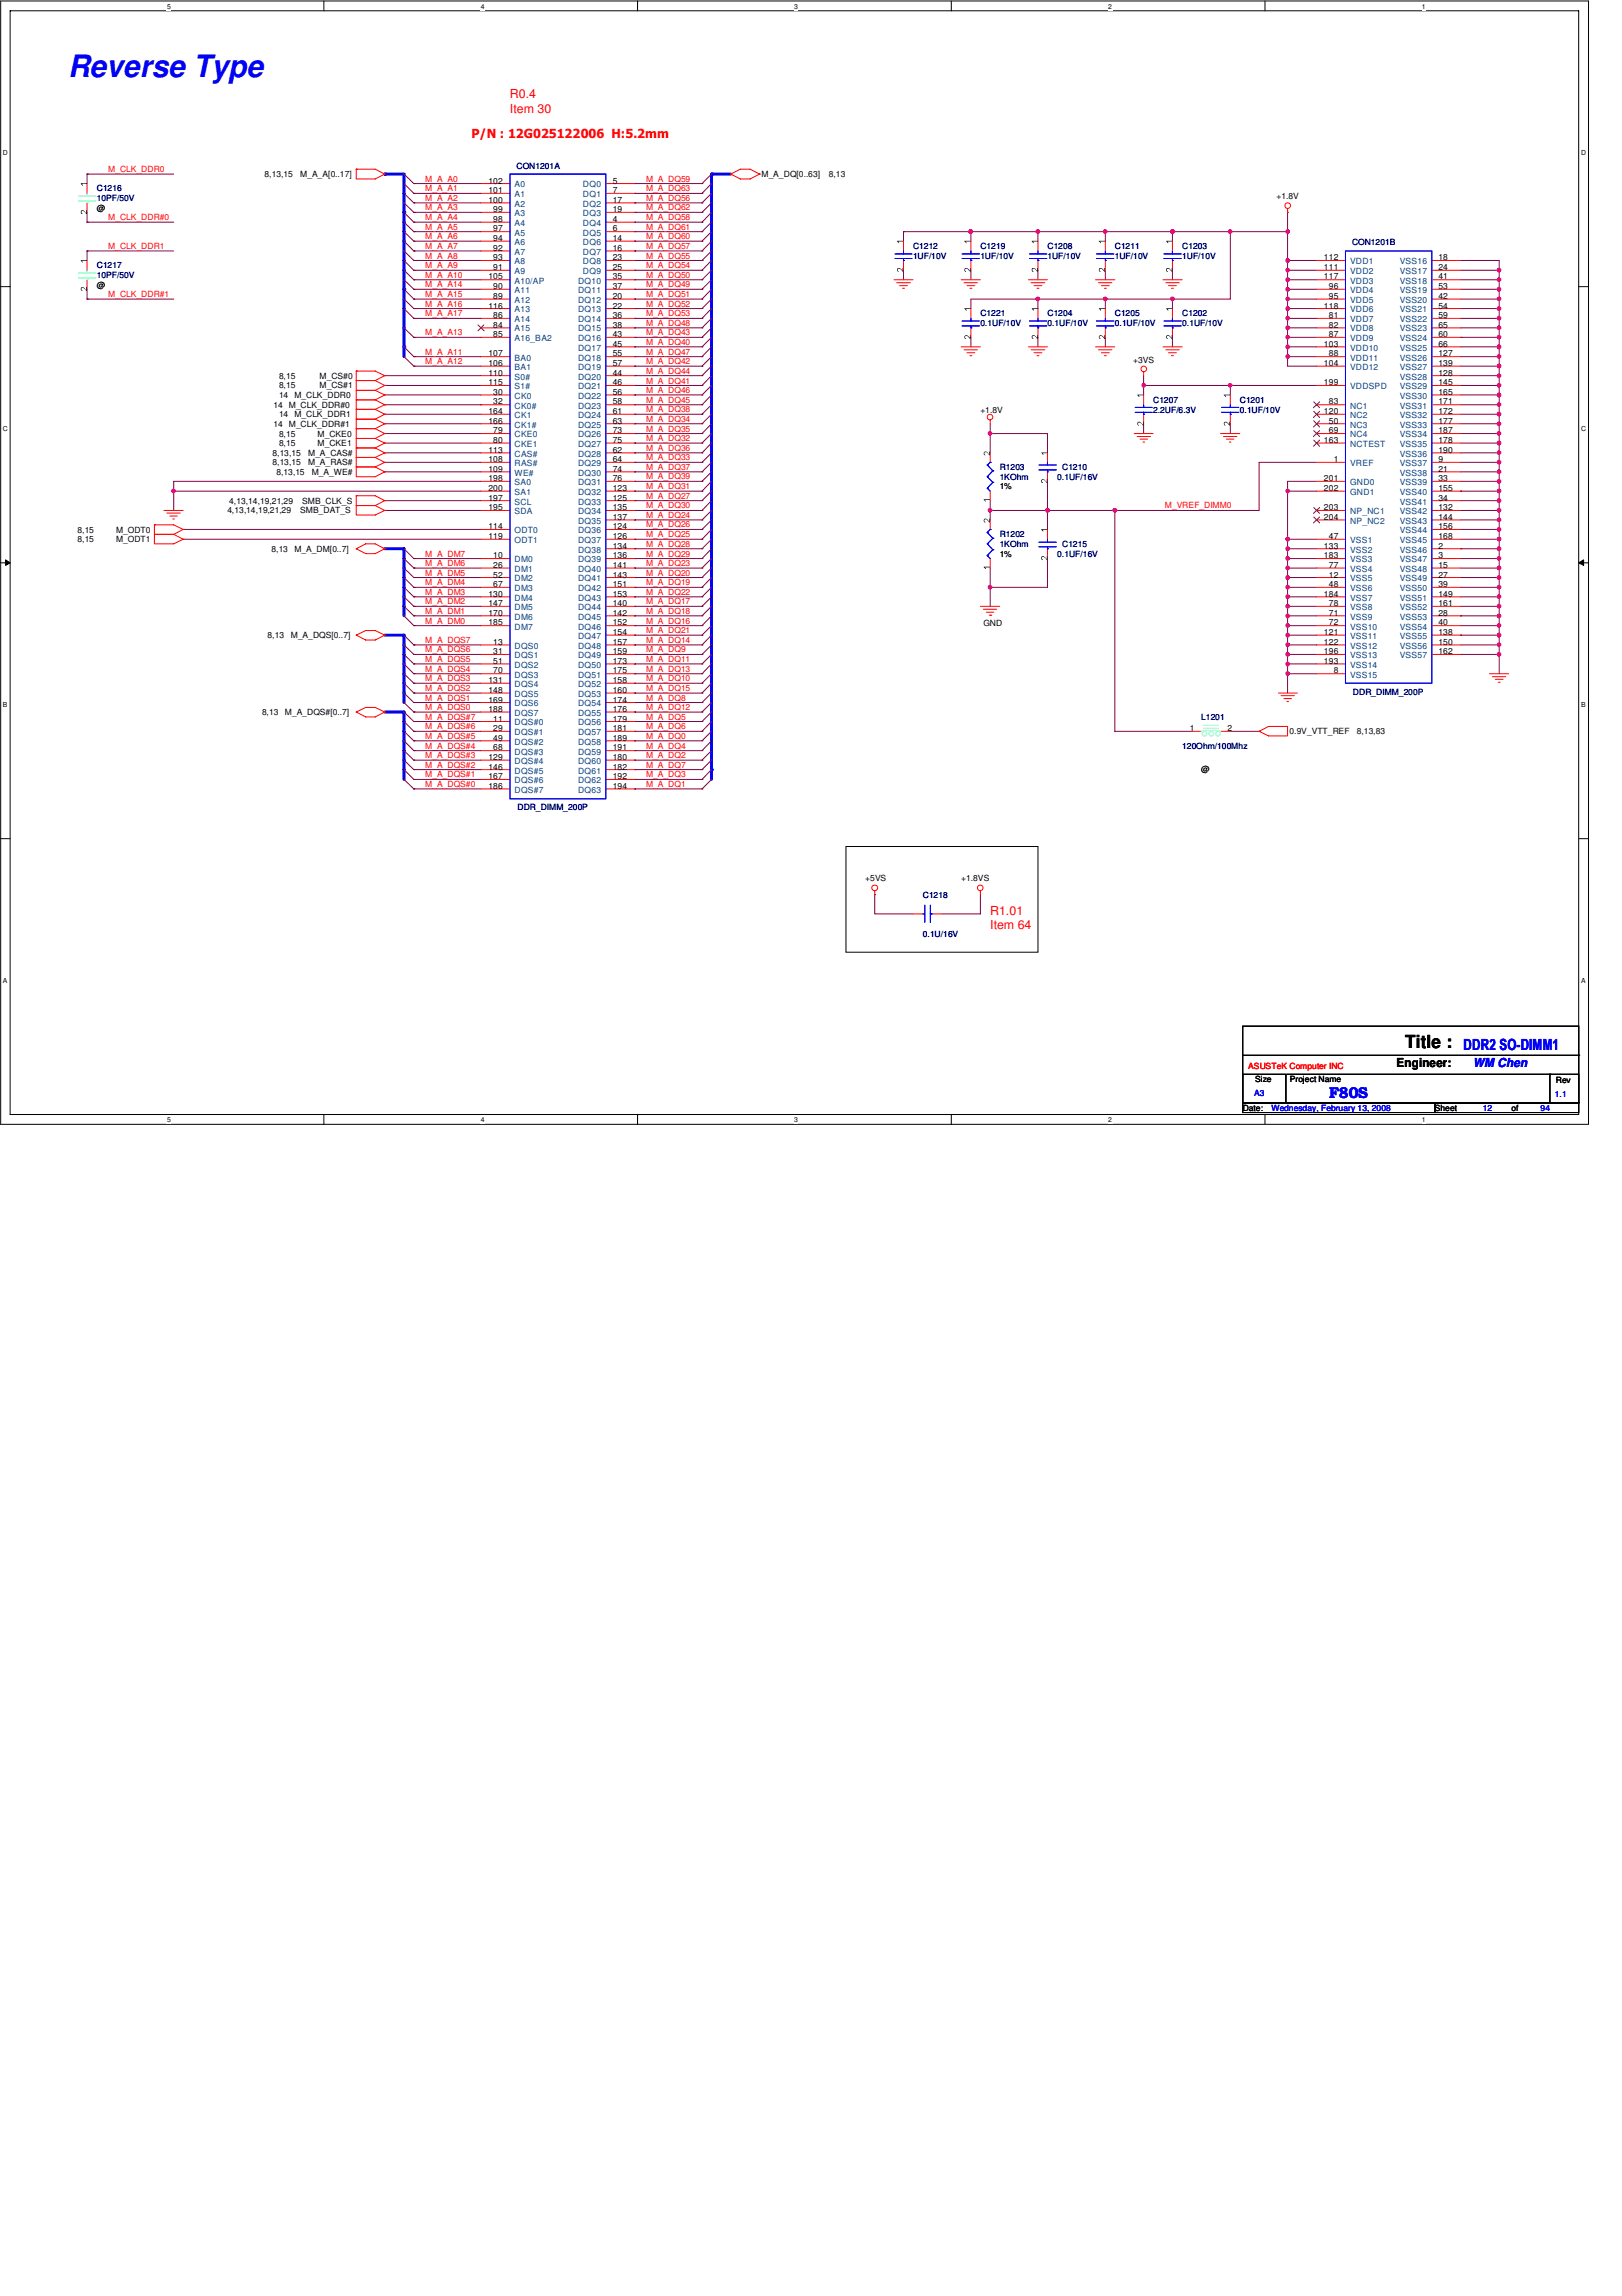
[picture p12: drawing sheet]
<svg xmlns="http://www.w3.org/2000/svg" width="210mm" height="297mm" viewBox="0 0 210 297" stroke-linecap="round" stroke-linejoin="round" font-family="sans-serif">
<defs><g id="words">
<text font-size="4" fill="#00f" x="8.8" y="10">Reverse Type</text>
<text font-size="2.3" x="181.8" y="135.6">Title :</text>
<g font-size="2" fill="#00f">
<text x="189.4" y="135.9">DDR2 SO-DIMM1</text>
<text x="172" y="142.1">F80S</text>
</g>
<g font-size="1.6" fill="#f00">
<text x="61" y="17.9">P/N : 12G025122006 H:5.2mm</text>
<text x="66" y="12.7">R0.4</text>
<text x="66" y="14.6">Item 30</text>
<text x="128.1" y="118.4">R1.01</text>
<text x="128.1" y="120.2">Item 64</text>
</g>
<text font-size="1.6" x="180.7" y="138">Engineer:</text>
<text font-size="1.6" fill="#00f" x="190.6" y="138">WM Chen</text>
<g font-size="1.1" fill="#f00">
<text x="14" y="22.3">M_CLK_DDR0</text>
<text x="55" y="23.5">M_A_A0</text>
<text x="83.6" y="23.5">M_A_DQ59</text>
<text x="14" y="28.5">M_CLK_DDR#0</text>
<text x="55" y="29.7">M_A_A5</text>
<text x="55" y="24.8">M_A_A1</text>
<text x="55" y="27.2">M_A_A3</text>
<text x="55" y="26">M_A_A2</text>
<text x="55" y="28.5">M_A_A4</text>
<text x="83.6" y="27.2">M_A_DQ62</text>
<text x="83.6" y="26">M_A_DQ56</text>
<text x="83.6" y="29.7">M_A_DQ61</text>
<text x="83.6" y="28.5">M_A_DQ58</text>
<text x="83.6" y="24.8">M_A_DQ63</text>
<text x="14" y="32.2">M_CLK_DDR1</text>
<text x="55" y="35.9">M_A_A10</text>
<text x="55" y="34.7">M_A_A9</text>
<text x="55" y="30.9">M_A_A6</text>
<text x="55" y="32.2">M_A_A7</text>
<text x="55" y="33.4">M_A_A8</text>
<text x="83.6" y="30.9">M_A_DQ60</text>
<text x="83.6" y="32.2">M_A_DQ57</text>
<text x="83.6" y="33.4">M_A_DQ55</text>
<text x="83.6" y="34.7">M_A_DQ54</text>
<text x="83.6" y="35.9">M_A_DQ50</text>
<text x="14" y="38.4">M_CLK_DDR#1</text>
<text x="55" y="40.9">M_A_A17</text>
<text x="55" y="39.7">M_A_A16</text>
<text x="55" y="37.2">M_A_A14</text>
<text x="55" y="38.4">M_A_A15</text>
<text x="83.6" y="37.2">M_A_DQ49</text>
<text x="83.6" y="38.4">M_A_DQ51</text>
<text x="83.6" y="39.7">M_A_DQ52</text>
<text x="83.6" y="40.9">M_A_DQ53</text>
<text x="55" y="47.1">M_A_A12</text>
<text x="55" y="45.9">M_A_A11</text>
<text x="55" y="43.4">M_A_A13</text>
<text x="83.6" y="42.2">M_A_DQ48</text>
<text x="83.6" y="43.4">M_A_DQ43</text>
<text x="83.6" y="44.6">M_A_DQ40</text>
<text x="83.6" y="45.9">M_A_DQ47</text>
<text x="83.6" y="47.1">M_A_DQ42</text>
<text x="83.6" y="48.3">M_A_DQ44</text>
<text x="83.6" y="49.6">M_A_DQ41</text>
<text x="83.6" y="50.8">M_A_DQ46</text>
<text x="83.6" y="52.1">M_A_DQ45</text>
<text x="83.6" y="53.3">M_A_DQ38</text>
<text x="83.6" y="54.6">M_A_DQ34</text>
<text x="83.6" y="55.8">M_A_DQ35</text>
<text x="83.6" y="57.1">M_A_DQ32</text>
<text x="83.6" y="58.3">M_A_DQ36</text>
<text x="83.6" y="59.6">M_A_DQ33</text>
<text x="83.6" y="60.8">M_A_DQ37</text>
<text x="83.6" y="62">M_A_DQ39</text>
<text x="83.6" y="63.3">M_A_DQ31</text>
<text x="83.6" y="64.5">M_A_DQ27</text>
<text x="83.6" y="65.8">M_A_DQ30</text>
<text x="150.7" y="65.8">M_VREF_DIMM0</text>
<text x="83.6" y="68.2">M_A_DQ26</text>
<text x="83.6" y="69.5">M_A_DQ25</text>
<text x="83.6" y="70.7">M_A_DQ28</text>
<text x="83.6" y="67">M_A_DQ24</text>
<text x="55" y="72">M_A_DM7</text>
<text x="55" y="77">M_A_DM3</text>
<text x="55" y="73.2">M_A_DM6</text>
<text x="55" y="75.7">M_A_DM4</text>
<text x="55" y="74.5">M_A_DM5</text>
<text x="83.6" y="72">M_A_DQ29</text>
<text x="83.6" y="73.2">M_A_DQ23</text>
<text x="83.6" y="74.5">M_A_DQ20</text>
<text x="83.6" y="75.7">M_A_DQ19</text>
<text x="83.6" y="77">M_A_DQ22</text>
<text x="55" y="83.2">M_A_DQS7</text>
<text x="55" y="78.2">M_A_DM2</text>
<text x="55" y="79.4">M_A_DM1</text>
<text x="55" y="80.7">M_A_DM0</text>
<text x="83.6" y="78.2">M_A_DQ17</text>
<text x="83.6" y="79.4">M_A_DQ18</text>
<text x="83.6" y="80.7">M_A_DQ16</text>
<text x="83.6" y="81.9">M_A_DQ21</text>
<text x="83.6" y="83.2">M_A_DQ14</text>
<text x="55" y="89.4">M_A_DQS2</text>
<text x="55" y="84.4">M_A_DQS6</text>
<text x="55" y="85.6">M_A_DQS5</text>
<text x="55" y="86.9">M_A_DQS4</text>
<text x="55" y="88.1">M_A_DQS3</text>
<text x="83.6" y="84.4">M_A_DQ9</text>
<text x="83.6" y="85.6">M_A_DQ11</text>
<text x="83.6" y="86.9">M_A_DQ13</text>
<text x="83.6" y="88.1">M_A_DQ10</text>
<text x="83.6" y="89.4">M_A_DQ15</text>
<text x="55" y="91.9">M_A_DQS0</text>
<text x="55" y="90.6">M_A_DQS1</text>
<text x="55" y="95.6">M_A_DQS#5</text>
<text x="55" y="94.4">M_A_DQS#6</text>
<text x="55" y="93.1">M_A_DQS#7</text>
<text x="83.6" y="93.1">M_A_DQ5</text>
<text x="83.6" y="94.4">M_A_DQ6</text>
<text x="83.6" y="95.6">M_A_DQ0</text>
<text x="83.6" y="90.6">M_A_DQ8</text>
<text x="83.6" y="91.9">M_A_DQ12</text>
<text x="55" y="101.8">M_A_DQS#0</text>
<text x="55" y="96.9">M_A_DQS#4</text>
<text x="55" y="98.1">M_A_DQS#3</text>
<text x="55" y="100.6">M_A_DQS#1</text>
<text x="55" y="99.3">M_A_DQS#2</text>
<text x="83.6" y="96.9">M_A_DQ4</text>
<text x="83.6" y="98.1">M_A_DQ2</text>
<text x="83.6" y="99.3">M_A_DQ7</text>
<text x="83.6" y="100.6">M_A_DQ3</text>
<text x="83.6" y="101.8">M_A_DQ1</text>
<text x="161.5" y="138.3">ASUSTeK Computer INC</text>
</g>
<g font-size="1.1">
<text x="34.2" y="22.9">8,13,15</text>
<text x="38.9" y="22.9">M_A_A[0..17]</text>
<text x="63.2" y="23.7">102</text>
<text x="79.3" y="23.7">5</text>
<text x="98.6" y="22.9">M_A_DQ[0..63]</text>
<text x="107.3" y="22.9">8,13</text>
<text x="12.5" y="27.3">@</text>
<text x="63.2" y="25">101</text>
<text x="63.2" y="26.2">100</text>
<text x="63.8" y="27.5">99</text>
<text x="63.8" y="28.7">98</text>
<text x="63.8" y="29.9">97</text>
<text x="79.3" y="25">7</text>
<text x="79.3" y="26.2">17</text>
<text x="79.3" y="27.5">19</text>
<text x="79.3" y="28.7">4</text>
<text x="79.3" y="29.9">6</text>
<text x="165.2" y="25.8">+1.8V</text>
<text x="63.8" y="31.2">94</text>
<text x="63.8" y="32.4">92</text>
<text x="63.8" y="33.7">93</text>
<text x="63.8" y="34.9">91</text>
<text x="79.3" y="31.2">14</text>
<text x="79.3" y="32.4">16</text>
<text x="79.3" y="33.7">23</text>
<text x="79.3" y="34.9">25</text>
<text x="171.3" y="33.7">112</text>
<text x="171.3" y="34.9">111</text>
<text x="186.1" y="33.7">18</text>
<text x="186.1" y="34.9">24</text>
<text x="12.5" y="37.2">@</text>
<text x="63.2" y="36.2">105</text>
<text x="63.2" y="39.9">116</text>
<text x="63.8" y="37.4">90</text>
<text x="63.8" y="38.6">89</text>
<text x="63.8" y="41.1">86</text>
<text x="79.3" y="36.2">35</text>
<text x="79.3" y="37.4">37</text>
<text x="79.3" y="38.6">20</text>
<text x="79.3" y="39.9">22</text>
<text x="79.3" y="41.1">36</text>
<text x="171.3" y="36.2">117</text>
<text x="171.3" y="39.9">118</text>
<text x="172" y="37.4">96</text>
<text x="172" y="38.6">95</text>
<text x="172" y="41.1">81</text>
<text x="186.1" y="36.2">41</text>
<text x="186.1" y="37.4">53</text>
<text x="186.1" y="38.6">42</text>
<text x="186.1" y="39.9">54</text>
<text x="186.1" y="41.1">59</text>
<text x="63.2" y="46.1">107</text>
<text x="63.2" y="47.4">106</text>
<text x="63.8" y="42.4">84</text>
<text x="63.8" y="43.6">85</text>
<text x="79.3" y="42.4">38</text>
<text x="79.3" y="43.6">43</text>
<text x="79.3" y="44.9">45</text>
<text x="79.3" y="46.1">55</text>
<text x="79.3" y="47.4">57</text>
<text x="146.6" y="46.9">+3VS</text>
<text x="171.3" y="44.9">103</text>
<text x="171.3" y="47.4">104</text>
<text x="172" y="42.4">82</text>
<text x="172" y="43.6">87</text>
<text x="172" y="46.1">88</text>
<text x="186.1" y="42.4">65</text>
<text x="186.1" y="43.6">60</text>
<text x="186.1" y="44.9">66</text>
<text x="186.1" y="46.1">127</text>
<text x="186.1" y="47.4">139</text>
<text x="35.4" y="52.7">14</text>
<text x="36.1" y="51.5">14</text>
<text x="36.1" y="54">14</text>
<text x="36.1" y="49">8,15</text>
<text x="36.1" y="50.2">8,15</text>
<text x="37.4" y="52.7">M_CLK_DDR#0</text>
<text x="38.1" y="51.5">M_CLK_DDR0</text>
<text x="38.1" y="54">M_CLK_DDR1</text>
<text x="41.4" y="49">M_CS#0</text>
<text x="41.4" y="50.2">M_CS#1</text>
<text x="63.2" y="48.6">110</text>
<text x="63.2" y="49.8">115</text>
<text x="63.2" y="53.6">164</text>
<text x="63.8" y="51.1">30</text>
<text x="63.8" y="52.3">32</text>
<text x="79.3" y="48.6">44</text>
<text x="79.3" y="49.8">46</text>
<text x="79.3" y="51.1">56</text>
<text x="79.3" y="52.3">58</text>
<text x="79.3" y="53.6">61</text>
<text x="126.9" y="53.4">+1.8V</text>
<text x="171.3" y="49.8">199</text>
<text x="171.3" y="53.6">120</text>
<text x="172" y="52.3">83</text>
<text x="186.1" y="48.6">128</text>
<text x="186.1" y="49.8">145</text>
<text x="186.1" y="51.1">165</text>
<text x="186.1" y="52.3">171</text>
<text x="186.1" y="53.6">172</text>
<text x="35.3" y="59">8,13,15</text>
<text x="35.4" y="55.2">14</text>
<text x="36.1" y="56.5">8,15</text>
<text x="36.1" y="57.7">8,15</text>
<text x="37.4" y="55.2">M_CLK_DDR#1</text>
<text x="39.9" y="59">M_A_CAS#</text>
<text x="41.1" y="56.5">M_CKE0</text>
<text x="41.1" y="57.7">M_CKE1</text>
<text x="63.2" y="54.8">166</text>
<text x="63.2" y="58.5">113</text>
<text x="63.2" y="59.8">108</text>
<text x="63.8" y="56">79</text>
<text x="63.8" y="57.3">80</text>
<text x="79.3" y="54.8">63</text>
<text x="79.3" y="56">73</text>
<text x="79.3" y="57.3">75</text>
<text x="79.3" y="58.5">62</text>
<text x="79.3" y="59.8">64</text>
<text x="171.3" y="57.3">163</text>
<text x="172" y="54.8">50</text>
<text x="172" y="56">69</text>
<text x="172.6" y="59.8">1</text>
<text x="186.1" y="54.8">177</text>
<text x="186.1" y="56">187</text>
<text x="186.1" y="57.3">178</text>
<text x="186.1" y="58.5">190</text>
<text x="186.1" y="59.8">9</text>
<text x="29.7" y="65.2">4,13,14,19,21,29</text>
<text x="35.3" y="60.2">8,13,15</text>
<text x="35.8" y="61.4">8,13,15</text>
<text x="39.1" y="65.2">SMB_CLK_S</text>
<text x="39.9" y="60.2">M_A_RAS#</text>
<text x="40.3" y="61.4">M_A_WE#</text>
<text x="63.2" y="61">109</text>
<text x="63.2" y="62.3">198</text>
<text x="63.2" y="63.5">200</text>
<text x="63.2" y="64.8">197</text>
<text x="63.2" y="66">195</text>
<text x="79.3" y="61">74</text>
<text x="79.3" y="62.3">76</text>
<text x="79.3" y="63.5">123</text>
<text x="79.3" y="64.8">125</text>
<text x="79.3" y="66">135</text>
<text x="129.4" y="63.3">1%</text>
<text x="171.3" y="62.3">201</text>
<text x="171.3" y="63.5">202</text>
<text x="171.3" y="66">203</text>
<text x="186.1" y="61">21</text>
<text x="186.1" y="62.3">33</text>
<text x="186.1" y="63.5">155</text>
<text x="186.1" y="64.8">34</text>
<text x="186.1" y="66">132</text>
<text x="10" y="68.9">8,15</text>
<text x="10" y="70.1">8,15</text>
<text x="15" y="68.9">M_ODT0</text>
<text x="15" y="70.1">M_ODT1</text>
<text x="29.4" y="66.4">4,13,14,19,21,29</text>
<text x="35.1" y="71.4">8,13</text>
<text x="38.1" y="71.4">M_A_DM[0..7]</text>
<text x="38.9" y="66.4">SMB_DAT_S</text>
<text x="63.2" y="68.5">114</text>
<text x="63.2" y="69.7">119</text>
<text x="79.3" y="67.2">137</text>
<text x="79.3" y="68.5">124</text>
<text x="79.3" y="69.7">126</text>
<text x="79.3" y="71">134</text>
<text x="171.3" y="71">133</text>
<text x="171.3" y="67.2">204</text>
<text x="172" y="69.7">47</text>
<text x="186.1" y="67.2">144</text>
<text x="186.1" y="68.5">156</text>
<text x="186.1" y="69.7">168</text>
<text x="186.1" y="71">2</text>
<text x="63.2" y="77.2">130</text>
<text x="63.8" y="72.2">10</text>
<text x="63.8" y="73.4">26</text>
<text x="63.8" y="74.7">52</text>
<text x="63.8" y="75.9">67</text>
<text x="79.3" y="72.2">136</text>
<text x="79.3" y="73.4">141</text>
<text x="79.3" y="74.7">143</text>
<text x="79.3" y="75.9">151</text>
<text x="79.3" y="77.2">153</text>
<text x="129.4" y="72">1%</text>
<text x="171.3" y="72.2">183</text>
<text x="171.3" y="77.2">184</text>
<text x="172" y="73.4">77</text>
<text x="172" y="74.7">12</text>
<text x="172" y="75.9">48</text>
<text x="186.1" y="72.2">3</text>
<text x="186.1" y="73.4">15</text>
<text x="186.1" y="74.7">27</text>
<text x="186.1" y="75.9">39</text>
<text x="186.1" y="77.2">149</text>
<text x="34.6" y="82.6">8,13</text>
<text x="37.6" y="82.6">M_A_DQS[0..7]</text>
<text x="63.2" y="78.4">147</text>
<text x="63.2" y="79.7">170</text>
<text x="63.2" y="80.9">185</text>
<text x="63.8" y="83.4">13</text>
<text x="79.3" y="78.4">140</text>
<text x="79.3" y="79.7">142</text>
<text x="79.3" y="80.9">152</text>
<text x="79.3" y="82.2">154</text>
<text x="79.3" y="83.4">157</text>
<text x="127.3" y="80.9">GND</text>
<text x="171.3" y="82.2">121</text>
<text x="171.3" y="83.4">122</text>
<text x="172" y="78.4">78</text>
<text x="172" y="79.7">71</text>
<text x="172" y="80.9">72</text>
<text x="186.1" y="78.4">161</text>
<text x="186.1" y="79.7">28</text>
<text x="186.1" y="80.9">40</text>
<text x="186.1" y="82.2">138</text>
<text x="186.1" y="83.4">150</text>
<text x="63.2" y="88.4">131</text>
<text x="63.2" y="89.6">148</text>
<text x="63.8" y="84.7">31</text>
<text x="63.8" y="85.9">51</text>
<text x="63.8" y="87.1">70</text>
<text x="79.3" y="84.7">159</text>
<text x="79.3" y="85.9">173</text>
<text x="79.3" y="87.1">175</text>
<text x="79.3" y="88.4">158</text>
<text x="79.3" y="89.6">160</text>
<text x="171.3" y="84.7">196</text>
<text x="171.3" y="85.9">193</text>
<text x="172.6" y="87.1">8</text>
<text x="186.1" y="84.7">162</text>
<text x="33.9" y="92.5">8,13</text>
<text x="36.9" y="92.5">M_A_DQS#[0..7]</text>
<text x="63.2" y="90.9">169</text>
<text x="63.2" y="92.1">188</text>
<text x="63.8" y="93.3">11</text>
<text x="63.8" y="94.6">29</text>
<text x="63.8" y="95.8">49</text>
<text x="79.3" y="90.9">174</text>
<text x="79.3" y="92.1">176</text>
<text x="79.3" y="93.3">179</text>
<text x="79.3" y="94.6">181</text>
<text x="79.3" y="95.8">189</text>
<text x="154" y="94.6">1</text>
<text x="158.8" y="94.6">2</text>
<text x="166.9" y="95">0.9V_VTT_REF</text>
<text x="175.6" y="95">8,13,83</text>
<text x="63.2" y="98.3">129</text>
<text x="63.2" y="99.6">146</text>
<text x="63.2" y="100.8">167</text>
<text x="63.8" y="97.1">68</text>
<text x="79.3" y="97.1">191</text>
<text x="79.3" y="98.3">180</text>
<text x="79.3" y="99.6">182</text>
<text x="79.3" y="100.8">192</text>
<text x="155.4" y="99.9">@</text>
<text x="63.2" y="102.1">186</text>
<text x="79.3" y="102.1">194</text>
<text x="112" y="114">+5VS</text>
<text x="124.4" y="114">+1.8VS</text>
<text x="160.8" y="143.7">Date:</text>
<text x="162.4" y="140">Size</text>
<text x="166.9" y="140">Project Name</text>
<text x="185.7" y="143.7">Sheet</text>
<text x="195.6" y="143.7">of</text>
<text x="201.3" y="140.1">Rev</text>
</g>
<g font-size="1.1" fill="#000080">
<text x="66.8" y="21.8">CON1201A</text>
<text x="12.5" y="24.8">C1216</text>
<text x="12.5" y="26">10PF/50V</text>
<text x="12.5" y="34.7">C1217</text>
<text x="12.5" y="36">10PF/50V</text>
<text x="118.2" y="32.2">C1212</text>
<text x="118.2" y="33.5">1UF/10V</text>
<text x="126.9" y="32.2">C1219</text>
<text x="126.9" y="33.5">1UF/10V</text>
<text x="135.6" y="32.2">C1208</text>
<text x="135.6" y="33.5">1UF/10V</text>
<text x="144.3" y="32.2">C1211</text>
<text x="144.3" y="33.5">1UF/10V</text>
<text x="153" y="32.2">C1203</text>
<text x="153" y="33.5">1UF/10V</text>
<text x="175" y="31.7">CON1201B</text>
<text x="126.9" y="40.9">C1221</text>
<text x="135.6" y="40.9">C1204</text>
<text x="144.3" y="40.9">C1205</text>
<text x="153" y="40.9">C1202</text>
<text x="126.9" y="42.2">0.1UF/10V</text>
<text x="135.6" y="42.2">0.1UF/10V</text>
<text x="144.3" y="42.2">0.1UF/10V</text>
<text x="153" y="42.2">0.1UF/10V</text>
<text x="149.2" y="52.1">C1207</text>
<text x="149.2" y="53.4">2.2UF/6.3V</text>
<text x="160.4" y="52.1">C1201</text>
<text x="160.4" y="53.4">0.1UF/10V</text>
<text x="129.4" y="60.8">R1203</text>
<text x="129.4" y="62.1">1KOhm</text>
<text x="136.8" y="62.1">0.1UF/16V</text>
<text x="137.5" y="60.8">C1210</text>
<text x="129.4" y="69.5">R1202</text>
<text x="129.4" y="70.8">1KOhm</text>
<text x="137.5" y="70.8">C1215</text>
<text x="136.8" y="72">0.1UF/16V</text>
<text x="175.1" y="89.9">DDR_DIMM_200P</text>
<text x="155.4" y="93.1">L1201</text>
<text x="153" y="96.9">120Ohm/100Mhz</text>
<text x="67" y="104.8">DDR_DIMM_200P</text>
<text x="119.4" y="116.1">C1218</text>
<text x="119.4" y="121.2">0.1U/16V</text>
</g>
<g font-size="1.1" fill="#004080">
<text x="66.6" y="24.3">A0</text>
<text x="66.6" y="25.5">A1</text>
<text x="66.6" y="26.8">A2</text>
<text x="66.6" y="28">A3</text>
<text x="66.6" y="29.3">A4</text>
<text x="75.4" y="24.3">DQ0</text>
<text x="75.4" y="25.5">DQ1</text>
<text x="75.4" y="26.8">DQ2</text>
<text x="75.4" y="28">DQ3</text>
<text x="75.4" y="29.3">DQ4</text>
<text x="66.6" y="30.5">A5</text>
<text x="66.6" y="31.7">A6</text>
<text x="66.6" y="33">A7</text>
<text x="66.6" y="34.2">A8</text>
<text x="66.6" y="35.5">A9</text>
<text x="75.4" y="30.5">DQ5</text>
<text x="75.4" y="31.7">DQ6</text>
<text x="75.4" y="33">DQ7</text>
<text x="75.4" y="34.2">DQ8</text>
<text x="75.4" y="35.5">DQ9</text>
<text x="174.7" y="34.2">VDD1</text>
<text x="174.7" y="35.5">VDD2</text>
<text x="181.1" y="34.2">VSS16</text>
<text x="181.1" y="35.5">VSS17</text>
<text x="66.6" y="36.7">A10/AP</text>
<text x="66.6" y="37.9">A11</text>
<text x="66.6" y="39.2">A12</text>
<text x="66.6" y="40.4">A13</text>
<text x="66.6" y="41.7">A14</text>
<text x="74.8" y="36.7">DQ10</text>
<text x="74.8" y="37.9">DQ11</text>
<text x="74.8" y="39.2">DQ12</text>
<text x="74.8" y="40.4">DQ13</text>
<text x="74.8" y="41.7">DQ14</text>
<text x="174.7" y="36.7">VDD3</text>
<text x="174.7" y="37.9">VDD4</text>
<text x="174.7" y="39.2">VDD5</text>
<text x="174.7" y="40.4">VDD6</text>
<text x="174.7" y="41.7">VDD7</text>
<text x="181.1" y="36.7">VSS18</text>
<text x="181.1" y="37.9">VSS19</text>
<text x="181.1" y="39.2">VSS20</text>
<text x="181.1" y="40.4">VSS21</text>
<text x="181.1" y="41.7">VSS22</text>
<text x="66.6" y="42.9">A15</text>
<text x="66.6" y="46.7">BA0</text>
<text x="66.6" y="47.9">BA1</text>
<text x="66.6" y="44.2">A16_BA2</text>
<text x="74.8" y="42.9">DQ15</text>
<text x="74.8" y="44.2">DQ16</text>
<text x="74.8" y="45.4">DQ17</text>
<text x="74.8" y="46.7">DQ18</text>
<text x="74.8" y="47.9">DQ19</text>
<text x="174.7" y="42.9">VDD8</text>
<text x="174.7" y="44.2">VDD9</text>
<text x="174.7" y="45.4">VDD10</text>
<text x="174.7" y="46.7">VDD11</text>
<text x="174.7" y="47.9">VDD12</text>
<text x="181.1" y="42.9">VSS23</text>
<text x="181.1" y="44.2">VSS24</text>
<text x="181.1" y="45.4">VSS25</text>
<text x="181.1" y="46.7">VSS26</text>
<text x="181.1" y="47.9">VSS27</text>
<text x="66.6" y="49.1">S0#</text>
<text x="66.6" y="50.4">S1#</text>
<text x="66.6" y="51.6">CK0</text>
<text x="66.6" y="52.9">CK0#</text>
<text x="74.8" y="49.1">DQ20</text>
<text x="74.8" y="50.4">DQ21</text>
<text x="74.8" y="51.6">DQ22</text>
<text x="74.8" y="52.9">DQ23</text>
<text x="174.7" y="50.4">VDDSPD</text>
<text x="174.7" y="52.9">NC1</text>
<text x="181.1" y="49.1">VSS28</text>
<text x="181.1" y="50.4">VSS29</text>
<text x="181.1" y="51.6">VSS30</text>
<text x="181.1" y="52.9">VSS31</text>
<text x="66.6" y="54.1">CK1</text>
<text x="66.6" y="55.3">CK1#</text>
<text x="66.6" y="56.6">CKE0</text>
<text x="66.6" y="57.8">CKE1</text>
<text x="66.6" y="59.1">CAS#</text>
<text x="74.8" y="54.1">DQ24</text>
<text x="74.8" y="55.3">DQ25</text>
<text x="74.8" y="56.6">DQ26</text>
<text x="74.8" y="57.8">DQ27</text>
<text x="74.8" y="59.1">DQ28</text>
<text x="174.7" y="54.1">NC2</text>
<text x="174.7" y="55.3">NC3</text>
<text x="174.7" y="56.6">NC4</text>
<text x="174.7" y="57.8">NCTEST</text>
<text x="181.1" y="54.1">VSS32</text>
<text x="181.1" y="55.3">VSS33</text>
<text x="181.1" y="56.6">VSS34</text>
<text x="181.1" y="57.8">VSS35</text>
<text x="181.1" y="59.1">VSS36</text>
<text x="66.6" y="60.3">RAS#</text>
<text x="66.6" y="61.6">WE#</text>
<text x="66.6" y="62.8">SA0</text>
<text x="66.6" y="64">SA1</text>
<text x="66.6" y="65.3">SCL</text>
<text x="74.8" y="60.3">DQ29</text>
<text x="74.8" y="61.6">DQ30</text>
<text x="74.8" y="62.8">DQ31</text>
<text x="74.8" y="64">DQ32</text>
<text x="74.8" y="65.3">DQ33</text>
<text x="174.7" y="60.3">VREF</text>
<text x="174.7" y="62.8">GND0</text>
<text x="174.7" y="64">GND1</text>
<text x="181.1" y="60.3">VSS37</text>
<text x="181.1" y="61.6">VSS38</text>
<text x="181.1" y="62.8">VSS39</text>
<text x="181.1" y="64">VSS40</text>
<text x="181.1" y="65.3">VSS41</text>
<text x="66.6" y="66.5">SDA</text>
<text x="66.6" y="69">ODT0</text>
<text x="66.6" y="70.3">ODT1</text>
<text x="74.8" y="66.5">DQ34</text>
<text x="74.8" y="67.8">DQ35</text>
<text x="74.8" y="69">DQ36</text>
<text x="74.8" y="70.3">DQ37</text>
<text x="74.8" y="71.5">DQ38</text>
<text x="174.7" y="70.3">VSS1</text>
<text x="174.7" y="71.5">VSS2</text>
<text x="174.7" y="66.5">NP_NC1</text>
<text x="174.7" y="67.8">NP_NC2</text>
<text x="181.1" y="66.5">VSS42</text>
<text x="181.1" y="67.8">VSS43</text>
<text x="181.1" y="69">VSS44</text>
<text x="181.1" y="70.3">VSS45</text>
<text x="181.1" y="71.5">VSS46</text>
<text x="66.6" y="72.8">DM0</text>
<text x="66.6" y="74">DM1</text>
<text x="66.6" y="75.2">DM2</text>
<text x="66.6" y="76.5">DM3</text>
<text x="66.6" y="77.7">DM4</text>
<text x="74.8" y="72.8">DQ39</text>
<text x="74.8" y="74">DQ40</text>
<text x="74.8" y="75.2">DQ41</text>
<text x="74.8" y="76.5">DQ42</text>
<text x="74.8" y="77.7">DQ43</text>
<text x="174.7" y="72.8">VSS3</text>
<text x="174.7" y="74">VSS4</text>
<text x="174.7" y="75.2">VSS5</text>
<text x="174.7" y="76.5">VSS6</text>
<text x="174.7" y="77.7">VSS7</text>
<text x="181.1" y="72.8">VSS47</text>
<text x="181.1" y="74">VSS48</text>
<text x="181.1" y="75.2">VSS49</text>
<text x="181.1" y="76.5">VSS50</text>
<text x="181.1" y="77.7">VSS51</text>
<text x="66.6" y="79">DM5</text>
<text x="66.6" y="80.2">DM6</text>
<text x="66.6" y="81.4">DM7</text>
<text x="66.6" y="83.9">DQS0</text>
<text x="74.8" y="79">DQ44</text>
<text x="74.8" y="80.2">DQ45</text>
<text x="74.8" y="81.4">DQ46</text>
<text x="74.8" y="82.7">DQ47</text>
<text x="74.8" y="83.9">DQ48</text>
<text x="174.7" y="79">VSS8</text>
<text x="174.7" y="80.2">VSS9</text>
<text x="174.7" y="81.4">VSS10</text>
<text x="174.7" y="82.7">VSS11</text>
<text x="174.7" y="83.9">VSS12</text>
<text x="181.1" y="79">VSS52</text>
<text x="181.1" y="80.2">VSS53</text>
<text x="181.1" y="81.4">VSS54</text>
<text x="181.1" y="82.7">VSS55</text>
<text x="181.1" y="83.9">VSS56</text>
<text x="66.6" y="85.2">DQS1</text>
<text x="66.6" y="86.4">DQS2</text>
<text x="66.6" y="87.7">DQS3</text>
<text x="66.6" y="88.9">DQS4</text>
<text x="74.8" y="85.2">DQ49</text>
<text x="74.8" y="86.4">DQ50</text>
<text x="74.8" y="87.7">DQ51</text>
<text x="74.8" y="88.9">DQ52</text>
<text x="174.7" y="85.2">VSS13</text>
<text x="174.7" y="86.4">VSS14</text>
<text x="174.7" y="87.7">VSS15</text>
<text x="181.1" y="85.2">VSS57</text>
<text x="66.6" y="90.2">DQS5</text>
<text x="66.6" y="91.4">DQS6</text>
<text x="66.6" y="92.6">DQS7</text>
<text x="66.6" y="93.9">DQS#0</text>
<text x="66.6" y="95.1">DQS#1</text>
<text x="74.8" y="90.2">DQ53</text>
<text x="74.8" y="91.4">DQ54</text>
<text x="74.8" y="92.6">DQ55</text>
<text x="74.8" y="93.9">DQ56</text>
<text x="74.8" y="95.1">DQ57</text>
<text x="66.6" y="96.4">DQS#2</text>
<text x="66.6" y="97.6">DQS#3</text>
<text x="66.6" y="98.8">DQS#4</text>
<text x="66.6" y="100.1">DQS#5</text>
<text x="66.6" y="101.3">DQS#6</text>
<text x="74.8" y="96.4">DQ58</text>
<text x="74.8" y="97.6">DQ59</text>
<text x="74.8" y="98.8">DQ60</text>
<text x="74.8" y="100.1">DQ61</text>
<text x="74.8" y="101.3">DQ62</text>
<text x="66.6" y="102.6">DQS#7</text>
<text x="74.8" y="102.6">DQ63</text>
</g>
<g font-size="1.1" fill="#00f">
<text x="162.3" y="141.7">A3</text>
<text x="164.5" y="143.7">Wednesday, February 13, 2008</text>
<text x="191.9" y="143.7">12</text>
<text x="199.3" y="143.7">94</text>
<text x="201.2" y="141.9">1.1</text>
</g>
<g font-size=".9">
<text x="21.6" y="1.1">5</text>
<text x="62.2" y="1.1">4</text>
<text x="102.8" y="1.1">3</text>
<text x="143.4" y="1.1">2</text>
<text x="184" y="1.1">1</text>
<text x=".4" y="20">D</text>
<text x="204.6" y="20">D</text>
<text x=".4" y="55.8">C</text>
<text x="204.6" y="55.8">C</text>
<text x=".4" y="91.4">B</text>
<text x="204.6" y="91.4">B</text>
<text x=".4" y="127.1">A</text>
<text x="204.6" y="127.1">A</text>
<text x="21.6" y="145.2">5</text>
<text x="62.2" y="145.2">4</text>
<text x="102.8" y="145.2">3</text>
<text x="143.4" y="145.2">2</text>
<text x="184" y="145.2">1</text>
</g>
</g></defs>
<path d="M.1 .1h205.5v145.4h-205.5zM1.3 1.4h203v142.8h-203z" fill="none" stroke="#000" stroke-width=".13"/>
<g fill="#fff">
<path d="M21.6 .3h.5v1h-.5z"/>
<path d="M21.6 144.3h.5v1.1h-.5z"/>
</g>
<path d="M41.9 .1v1.3M41.9 144.2v1.3" fill="none" stroke="#000" stroke-width=".13"/>
<g fill="#fff">
<path d="M62.2 .3h.5v1h-.5z"/>
<path d="M62.2 144.3h.5v1.1h-.5z"/>
</g>
<path d="M82.5 .1v1.3M82.5 144.2v1.3" fill="none" stroke="#000" stroke-width=".13"/>
<g fill="#fff">
<path d="M102.8 .3h.5v1h-.5z"/>
<path d="M102.8 144.3h.5v1.1h-.5z"/>
</g>
<path d="M123.1 .1v1.3M123.1 144.2v1.3" fill="none" stroke="#000" stroke-width=".13"/>
<g fill="#fff">
<path d="M143.4 .3h.5v1h-.5z"/>
<path d="M143.4 144.3h.5v1.1h-.5z"/>
</g>
<path d="M163.7 .1v1.3M163.7 144.2v1.3" fill="none" stroke="#000" stroke-width=".13"/>
<g fill="#fff">
<path d="M184 .3h.5v1h-.5z"/>
<path d="M184 144.3h.5v1.1h-.5z"/>
<path d="M.4 19.2h.7v1h-.7z"/>
<path d="M204.6 19.2h.7v1h-.7z"/>
<path d="M.4 54.9h.7v1.1h-.7z"/>
<path d="M204.6 54.9h.7v1.1h-.7z"/>
</g>
<path d="M.1 37.1h1.2M204.3 37.1h1.3" fill="none" stroke="#000" stroke-width=".13"/>
<g fill="#fff">
<path d="M.4 90.6h.6v1.1h-.6z"/>
<path d="M204.6 90.6h.6v1.1h-.6z"/>
</g>
<path d="M.1 72.8h1.2M.7 72.4l.6 .4-.6 .4zM204.3 72.8l.6-.4v.8zM204.3 72.8h1.3" fill="none" stroke="#000" stroke-width=".13"/>
<path d="M.7 72.4l.6 .4-.6 .4zM204.3 72.8l.6-.4v.8z" fill="#000"/>
<g fill="#fff">
<path d="M.4 126.3h.6v1h-.6z"/>
<path d="M204.6 126.3h.6v1h-.6z"/>
</g>
<path d="M.1 108.5h1.2M204.3 108.5h1.3" fill="none" stroke="#000" stroke-width=".13"/>
<path d="M53.6 36.2h.1M53.6 36.2h8.6M143 38.7v1.2M166.6 30v3.7M194 49.9h.1M194 49.9v1.2" fill="none" stroke="#800040" stroke-width=".13"/>
<path d="M193.8 49.7h.3l.1 .1-.1 .2-.1 .1-.2-.1z" fill-rule="evenodd" fill="#f0f"/>
<path d="M193.8 49.7h.3l.1 .1-.1 .2-.1 .1-.2-.1z" fill="none" stroke="#f0f" stroke-width=".13"/>
<path d="M11.3 28.7h.1M11.3 28.7h11.2M151.7 30v1.2M166.6 74.7h.1M166.6 74.7v1.3" fill="none" stroke="#800040" stroke-width=".13"/>
<circle cx="166.6" cy="74.7" r=".25" fill="#f0f"/>
<circle cx="166.6" cy="74.7" r=".25" fill="none" stroke="#f0f" stroke-width=".13"/>
<path d="M125.6 30h.1M125.6 30h8.7M166.6 38.7h3.8M53.6 41.2h.1M53.6 41.2h8.6M166.6 46.1h3.8M189 48.6h5M135.6 72.3v3.7M189 61h5M189 80.9h5" fill="none" stroke="#800040" stroke-width=".13"/>
<path d="M125.4 29.8l.2-.1 .2 .1v.3h-.4z" fill-rule="evenodd" fill="#f0f"/>
<path d="M125.4 29.8l.2-.1 .2 .1v.3h-.4z" fill="none" stroke="#f0f" stroke-width=".13"/>
<path d="M166.6 46.1h.1M166.6 46.1v1.3" fill="none" stroke="#800040" stroke-width=".13"/>
<path d="M166.5 45.9h.3l.1 .2-.1 .2-.2 .1-.1-.1z" fill-rule="evenodd" fill="#f0f"/>
<path d="M166.5 45.9h.3l.1 .2-.1 .2-.2 .1-.1-.1z" fill="none" stroke="#f0f" stroke-width=".13"/>
<path d="M189 54.8h5M166.6 83.4h.1M166.6 83.4v1.3" fill="none" stroke="#800040" stroke-width=".13"/>
<path d="M166.5 83.2h.3l.1 .2-.1 .2-.2 .1-.1-.1z" fill-rule="evenodd" fill="#f0f"/>
<path d="M166.5 83.2h.3l.1 .2-.1 .2-.2 .1-.1-.1z" fill="none" stroke="#f0f" stroke-width=".13"/>
<path d="M53.6 35h.1M53.6 35h8.6M49.8 48.6h12.4M189 84.7h.1M189 84.7h5" fill="none" stroke="#800040" stroke-width=".13"/>
<path d="M193.8 84.5l.2-.1 .2 .1-.1 .3h-.3z" fill-rule="evenodd" fill="#f0f"/>
<path d="M193.8 84.5l.2-.1 .2 .1-.1 .3h-.3z" fill="none" stroke="#f0f" stroke-width=".13"/>
<path d="M49.8 59.8h12.4M49.8 66h.1M49.8 66h12.4M128.1 66h.1M128.1 66h7.5" fill="none" stroke="#800040" stroke-width=".13"/>
<path d="M49.8 22.5h.1M49.8 22.5h2.5" fill="none" stroke="#00f" stroke-width=".38"/>
<path d="M135.4 65.8h.3l.1 .2-.1 .2-.1 .1-.2-.1z" fill-rule="evenodd" fill="#f0f"/>
<path d="M135.4 65.8h.3l.1 .2-.1 .2-.1 .1-.2-.1z" fill="none" stroke="#f0f" stroke-width=".13"/>
<path d="M166.6 77.2h.1M166.6 77.2v1.2" fill="none" stroke="#800040" stroke-width=".13"/>
<path d="M166.5 77h.3l.1 .2-.1 .1-.2 .1-.1-.1z" fill-rule="evenodd" fill="#f0f"/>
<path d="M166.5 77h.3l.1 .2-.1 .1-.2 .1-.1-.1z" fill="none" stroke="#f0f" stroke-width=".13"/>
<path d="M166.6 76h.1M166.6 76v1.2" fill="none" stroke="#800040" stroke-width=".13"/>
<path d="M166.5 75.8h.3l.1 .1-.1 .2-.2 .1-.1-.1z" fill-rule="evenodd" fill="#f0f"/>
<path d="M166.5 75.8h.3l.1 .1-.1 .2-.2 .1-.1-.1z" fill="none" stroke="#f0f" stroke-width=".13"/>
<path d="M11.3 38.7h.1M11.3 38.7h11.2M194 37.4h.1M194 37.4v1.3" fill="none" stroke="#800040" stroke-width=".13"/>
<circle cx="194" cy="37.4" r=".25" fill="#f0f"/>
<circle cx="194" cy="37.4" r=".25" fill="none" stroke="#f0f" stroke-width=".13"/>
<path d="M125.6 38.7v1.2M166.6 37.4h.1M166.6 37.4v1.3" fill="none" stroke="#800040" stroke-width=".13"/>
<circle cx="166.6" cy="37.4" r=".25" fill="#f0f"/>
<circle cx="166.6" cy="37.4" r=".25" fill="none" stroke="#f0f" stroke-width=".13"/>
<path d="M166.6 42.4h.1M166.6 42.4v1.2" fill="none" stroke="#800040" stroke-width=".13"/>
<path d="M166.5 42.2h.1l.2 .1v.3h-.3z" fill-rule="evenodd" fill="#f0f"/>
<path d="M166.5 42.2h.1l.2 .1v.3h-.3z" fill="none" stroke="#f0f" stroke-width=".13"/>
<path d="M11.3 27.5v1.2M166.6 69.8h.1M166.6 69.8v1.2" fill="none" stroke="#800040" stroke-width=".13"/>
<path d="M166.5 69.6h.3l.1 .1-.1 .2-.2 .1-.1-.1z" fill-rule="evenodd" fill="#f0f"/>
<path d="M166.5 69.6h.3l.1 .1-.1 .2-.2 .1-.1-.1z" fill="none" stroke="#f0f" stroke-width=".13"/>
<path d="M189 63.5h.1M189 63.5h5" fill="none" stroke="#800040" stroke-width=".13"/>
<path d="M193.8 63.3h.3l.1 .2-.1 .2-.1 .1-.2-.1z" fill-rule="evenodd" fill="#f0f"/>
<path d="M193.8 63.3h.3l.1 .2-.1 .2-.1 .1-.2-.1z" fill="none" stroke="#f0f" stroke-width=".13"/>
<path d="M53.6 31.2h.1M53.6 31.2h8.6M159.2 49.9v1.2M159.2 54.8v1.3M189 51.1h5M128.1 76h.1M128.1 76h7.5M128.1 76v2.4M166.6 77.2h3.8M189 68.5h5" fill="none" stroke="#800040" stroke-width=".13"/>
<path d="M127.9 75.8h.4l.1 .1-.1 .2-.2 .1-.2-.1z" fill-rule="evenodd" fill="#f0f"/>
<path d="M127.9 75.8h.4l.1 .1-.1 .2-.2 .1-.2-.1z" fill="none" stroke="#f0f" stroke-width=".13"/>
<path d="M194 79.7h.1M194 79.7v1.2" fill="none" stroke="#800040" stroke-width=".13"/>
<path d="M193.8 79.5h.3l.1 .2-.1 .1-.1 .1-.2-.1z" fill-rule="evenodd" fill="#f0f"/>
<path d="M193.8 79.5h.3l.1 .2-.1 .1-.1 .1-.2-.1z" fill="none" stroke="#f0f" stroke-width=".13"/>
<path d="M135.6 66h.1M135.6 66v2.5" fill="none" stroke="#800040" stroke-width=".13"/>
<path d="M135.4 65.8h.3l.1 .2-.1 .2-.1 .1-.2-.1z" fill-rule="evenodd" fill="#f0f"/>
<path d="M135.4 65.8h.3l.1 .2-.1 .2-.1 .1-.2-.1z" fill="none" stroke="#f0f" stroke-width=".13"/>
<path d="M166.6 87.2h.1M166.6 87.2v2.5" fill="none" stroke="#800040" stroke-width=".13"/>
<path d="M166.5 87h.3l.1 .1-.1 .2-.2 .1-.1-.1z" fill-rule="evenodd" fill="#f0f"/>
<path d="M166.5 87h.3l.1 .1-.1 .2-.2 .1-.1-.1z" fill="none" stroke="#f0f" stroke-width=".13"/>
<path d="M128.1 66h.1M128.1 66v1.3" fill="none" stroke="#800040" stroke-width=".13"/>
<path d="M127.9 65.8h.4l.1 .2-.1 .2-.2 .1-.2-.1z" fill-rule="evenodd" fill="#f0f"/>
<path d="M127.9 65.8h.4l.1 .2-.1 .2-.2 .1-.2-.1z" fill="none" stroke="#f0f" stroke-width=".13"/>
<path d="M143 30h.1M143 30h8.7M49.8 61h12.4" fill="none" stroke="#800040" stroke-width=".13"/>
<circle cx="151.7" cy="30" r=".25" fill="#f0f"/>
<circle cx="151.7" cy="30" r=".25" fill="none" stroke="#f0f" stroke-width=".13"/>
<path d="M142.8 29.8l.2-.1 .2 .1v.3h-.4z" fill-rule="evenodd" fill="#f0f"/>
<path d="M142.8 29.8l.2-.1 .2 .1v.3h-.4z" fill="none" stroke="#f0f" stroke-width=".13"/>
<path d="M134.3 30v1.2M143 43.6v1.3M189 59.8h5M189 49.9h5M194 51.1h.1M194 51.1v1.3M166.6 78.4h3.8" fill="none" stroke="#800040" stroke-width=".13"/>
<circle cx="194" cy="51.1" r=".25" fill="#f0f"/>
<circle cx="194" cy="51.1" r=".25" fill="none" stroke="#f0f" stroke-width=".13"/>
<path d="M11.3 22.5h.1M11.3 22.5h11.2M194 36.2h.1M194 36.2v1.2M162.9 59.8v6.2M189 56.1h5" fill="none" stroke="#800040" stroke-width=".13"/>
<path d="M193.8 36l.2-.1 .2 .2-.1 .2h-.3z" fill-rule="evenodd" fill="#f0f"/>
<path d="M193.8 36l.2-.1 .2 .2-.1 .2h-.3z" fill="none" stroke="#f0f" stroke-width=".13"/>
<path d="M53.6 32.5h.1M53.6 32.5h8.6M116.9 30v1.2M49.8 57.3h12.4M189 47.4h5M194 54.8h.1M194 54.8v1.3M49.8 64.8h12.4M166.6 69.8h3.8M166.6 79.7h3.8M166.6 80.9h3.8" fill="none" stroke="#800040" stroke-width=".13"/>
<path d="M193.8 54.7h.3l.1 .1-.1 .2-.1 .1-.2-.1z" fill-rule="evenodd" fill="#f0f"/>
<path d="M193.8 54.7h.3l.1 .1-.1 .2-.1 .1-.2-.1z" fill="none" stroke="#f0f" stroke-width=".13"/>
<path d="M194 56.1h.1M194 56.1v1.2" fill="none" stroke="#800040" stroke-width=".13"/>
<path d="M193.8 55.9h.3l.1 .1-.1 .2-.1 .1-.2-.1z" fill-rule="evenodd" fill="#f0f"/>
<path d="M193.8 55.9h.3l.1 .1-.1 .2-.1 .1-.2-.1z" fill="none" stroke="#f0f" stroke-width=".13"/>
<path d="M189 37.4h5M189 77.2h5M194 73.5h.1M194 73.5v1.2" fill="none" stroke="#800040" stroke-width=".13"/>
<path d="M193.8 73.3l.2-.1 .2 .1-.1 .3h-.3z" fill-rule="evenodd" fill="#f0f"/>
<path d="M193.8 73.3l.2-.1 .2 .1-.1 .3h-.3z" fill="none" stroke="#f0f" stroke-width=".13"/>
<path d="M166.6 35h.1M166.6 35v1.2M166.6 43.6h3.8M166.6 44.9h3.8M189 74.7h5M166.6 85.9h3.8" fill="none" stroke="#800040" stroke-width=".13"/>
<path d="M166.5 34.8h.3l.1 .1-.1 .2-.2 .1-.1-.1z" fill-rule="evenodd" fill="#f0f"/>
<path d="M166.5 34.8h.3l.1 .1-.1 .2-.2 .1-.1-.1z" fill="none" stroke="#f0f" stroke-width=".13"/>
<path d="M53.6 30h.1M53.6 30h8.6M166.6 33.7h3.8M49.8 56.1h12.4M53.6 47.4h.1M53.6 47.4h8.6M189 46.1h5M194 68.5h.1M194 68.5v1.3" fill="none" stroke="#800040" stroke-width=".13"/>
<circle cx="194" cy="68.5" r=".25" fill="#f0f"/>
<circle cx="194" cy="68.5" r=".25" fill="none" stroke="#f0f" stroke-width=".13"/>
<path d="M194 72.3h.1M194 72.3v1.2" fill="none" stroke="#800040" stroke-width=".13"/>
<path d="M193.8 72.1h.3l.1 .1-.1 .2-.1 .1-.2-.1z" fill-rule="evenodd" fill="#f0f"/>
<path d="M193.8 72.1h.3l.1 .1-.1 .2-.1 .1-.2-.1z" fill="none" stroke="#f0f" stroke-width=".13"/>
<path d="M189 82.2h.1M189 82.2h5" fill="none" stroke="#800040" stroke-width=".13"/>
<circle cx="194" cy="82.2" r=".25" fill="#f0f"/>
<circle cx="194" cy="82.2" r=".25" fill="none" stroke="#f0f" stroke-width=".13"/>
<path d="M166.6 33.7h.1M166.6 33.7v1.3" fill="none" stroke="#800040" stroke-width=".13"/>
<circle cx="166.6" cy="33.7" r=".25" fill="#f0f"/>
<circle cx="166.6" cy="33.7" r=".25" fill="none" stroke="#f0f" stroke-width=".13"/>
<path d="M166.6 41.2h.1M166.6 41.2v1.2M189 64.8h5" fill="none" stroke="#800040" stroke-width=".13"/>
<path d="M166.5 41h.3l.1 .1-.1 .2-.2 .1-.1-.1z" fill-rule="evenodd" fill="#f0f"/>
<path d="M166.5 41h.3l.1 .1-.1 .2-.2 .1-.1-.1z" fill="none" stroke="#f0f" stroke-width=".13"/>
<path d="M11.3 32.5v1.2M194 76h.1M194 76v1.2" fill="none" stroke="#800040" stroke-width=".13"/>
<path d="M193.8 75.8h.3l.1 .1-.1 .2-.1 .1-.2-.1z" fill-rule="evenodd" fill="#f0f"/>
<path d="M193.8 75.8h.3l.1 .1-.1 .2-.1 .1-.2-.1z" fill="none" stroke="#f0f" stroke-width=".13"/>
<path d="M162.9 59.8h7.5M166.6 71h.1M166.6 71v1.3" fill="none" stroke="#800040" stroke-width=".13"/>
<circle cx="166.6" cy="71" r=".25" fill="#f0f"/>
<circle cx="166.6" cy="71" r=".25" fill="none" stroke="#f0f" stroke-width=".13"/>
<path d="M189 58.6h5M166.6 79.7h.1M166.6 71h3.8M166.6 63.5h3.8M166.6 79.7v1.2M194 84.7v2.5" fill="none" stroke="#800040" stroke-width=".13"/>
<path d="M166.5 79.5h.3l.1 .2-.1 .1-.2 .1-.1-.1z" fill-rule="evenodd" fill="#f0f"/>
<path d="M166.5 79.5h.3l.1 .2-.1 .1-.2 .1-.1-.1z" fill="none" stroke="#f0f" stroke-width=".13"/>
<path d="M116.9 30h.1M116.9 30h8.7" fill="none" stroke="#800040" stroke-width=".13"/>
<path d="M125.4 29.8l.2-.1 .2 .1v.3h-.4z" fill-rule="evenodd" fill="#f0f"/>
<path d="M125.4 29.8l.2-.1 .2 .1v.3h-.4z" fill="none" stroke="#f0f" stroke-width=".13"/>
<path d="M11.3 22.5v1.2M53.6 25h.1M53.6 25h8.6M125.6 38.7h8.7M189 38.7h5M194 35h.1M194 35v1.2h-5M125.6 43.6v1.3M148 54.8v1.3M159.2 49.9h11.2" fill="none" stroke="#800040" stroke-width=".13"/>
<path d="M193.8 34.8h.3l.1 .1-.1 .2-.1 .1-.2-.1z" fill-rule="evenodd" fill="#f0f"/>
<path d="M193.8 34.8h.3l.1 .1-.1 .2-.1 .1-.2-.1z" fill="none" stroke="#f0f" stroke-width=".13"/>
<path d="M194 58.6h.1M194 58.6v1.2" fill="none" stroke="#800040" stroke-width=".13"/>
<path d="M193.8 58.4h.3l.1 .1-.1 .2-.1 .1-.2-.1z" fill-rule="evenodd" fill="#f0f"/>
<path d="M193.8 58.4h.3l.1 .1-.1 .2-.1 .1-.2-.1z" fill="none" stroke="#f0f" stroke-width=".13"/>
<path d="M134.3 30h.1M134.3 30h8.7" fill="none" stroke="#800040" stroke-width=".13"/>
<path d="M134.2 29.7l.3 .1v.3h-.4v-.1z" fill-rule="evenodd" fill="#f0f"/>
<path d="M134.2 29.7l.3 .1v.3h-.4v-.1z" fill="none" stroke="#f0f" stroke-width=".13"/>
<path d="M166.6 84.7h.1M166.6 84.7v1.2" fill="none" stroke="#800040" stroke-width=".13"/>
<path d="M166.5 84.5l.1-.1 .2 .1v.3h-.3z" fill-rule="evenodd" fill="#f0f"/>
<path d="M166.5 84.5l.1-.1 .2 .1v.3h-.3z" fill="none" stroke="#f0f" stroke-width=".13"/>
<path d="M53.6 27.5h.1M53.6 27.5h8.6M194 46.1h.1M194 46.1v1.3M189 72.3h5" fill="none" stroke="#800040" stroke-width=".13"/>
<path d="M193.8 45.9h.3l.1 .2-.1 .2-.1 .1-.2-.1z" fill-rule="evenodd" fill="#f0f"/>
<path d="M193.8 45.9h.3l.1 .2-.1 .2-.1 .1-.2-.1z" fill="none" stroke="#f0f" stroke-width=".13"/>
<path d="M194 66h.1M194 66v1.3" fill="none" stroke="#800040" stroke-width=".13"/>
<path d="M193.8 65.8h.3l.1 .2-.1 .2-.1 .1-.2-.1z" fill-rule="evenodd" fill="#f0f"/>
<path d="M193.8 65.8h.3l.1 .2-.1 .2-.1 .1-.2-.1z" fill="none" stroke="#f0f" stroke-width=".13"/>
<path d="M194 48.6h.1M194 48.6v1.3" fill="none" stroke="#800040" stroke-width=".13"/>
<path d="M193.8 48.4h.3l.1 .2-.1 .2-.1 .1-.2-.1z" fill-rule="evenodd" fill="#f0f"/>
<path d="M193.8 48.4h.3l.1 .2-.1 .2-.1 .1-.2-.1z" fill="none" stroke="#f0f" stroke-width=".13"/>
<path d="M53.6 39.9h.1M53.6 37.4h.1M53.6 39.9h8.6M53.6 37.4h8.6M189 57.3h5M166.6 73.5h3.8M166.6 62.3h3.8M189 71h.1M189 71h5M194 82.2v1.2" fill="none" stroke="#800040" stroke-width=".13"/>
<circle cx="194" cy="71" r=".25" fill="#f0f"/>
<circle cx="194" cy="71" r=".25" fill="none" stroke="#f0f" stroke-width=".13"/>
<path d="M166.6 38.7h.1M166.6 38.7v1.2h3.8M22.5 62.3h39.7M166.6 83.4h3.8" fill="none" stroke="#800040" stroke-width=".13"/>
<path d="M166.5 38.5h.3l.1 .2-.1 .1-.2 .1-.1-.1z" fill-rule="evenodd" fill="#f0f"/>
<path d="M166.5 38.5h.3l.1 .2-.1 .1-.2 .1-.1-.1z" fill="none" stroke="#f0f" stroke-width=".13"/>
<path d="M125.6 30v1.2M53.6 46.1h.1M53.6 46.1h8.6M166.6 78.4h.1M166.6 78.4v1.3" fill="none" stroke="#800040" stroke-width=".13"/>
<path d="M166.5 78.3l.1-.1 .2 .1v.3h-.3z" fill-rule="evenodd" fill="#f0f"/>
<path d="M166.5 78.3l.1-.1 .2 .1v.3h-.3z" fill="none" stroke="#f0f" stroke-width=".13"/>
<path d="M166.6 36.2h.1M166.6 36.2v1.2M189 66h5" fill="none" stroke="#800040" stroke-width=".13"/>
<path d="M166.5 36l.1-.1 .2 .2v.2h-.3z" fill-rule="evenodd" fill="#f0f"/>
<path d="M166.5 36l.1-.1 .2 .2v.2h-.3z" fill="none" stroke="#f0f" stroke-width=".13"/>
<path d="M134.3 38.7h.1M134.3 38.7h8.7M143 30v1.2M166.6 42.4h3.8" fill="none" stroke="#800040" stroke-width=".13"/>
<path d="M134.1 38.5h.4v.3l-.3 .1-.1-.2z" fill-rule="evenodd" fill="#f0f"/>
<path d="M134.1 38.5h.4v.3l-.3 .1-.1-.2z" fill="none" stroke="#f0f" stroke-width=".13"/>
<path d="M22.5 63.5h.1M22.5 63.5v2.5" fill="none" stroke="#800040" stroke-width=".13"/>
<path d="M22.3 63.3h.3l.1 .2-.1 .2-.2 .1-.1-.1z" fill-rule="evenodd" fill="#f0f"/>
<path d="M22.3 63.3h.3l.1 .2-.1 .2-.2 .1-.1-.1z" fill="none" stroke="#f0f" stroke-width=".13"/>
<path d="M135.6 56.1v2.5M194 52.4h.1M194 52.4v1.2" fill="none" stroke="#800040" stroke-width=".13"/>
<path d="M193.8 52.2h.3l.1 .1-.1 .2-.1 .1-.2-.1z" fill-rule="evenodd" fill="#f0f"/>
<path d="M193.8 52.2h.3l.1 .1-.1 .2-.1 .1-.2-.1z" fill="none" stroke="#f0f" stroke-width=".13"/>
<path d="M166.6 39.9h.1M166.6 39.9v1.3M166.6 47.4h3.8" fill="none" stroke="#800040" stroke-width=".13"/>
<circle cx="166.6" cy="39.9" r=".25" fill="#f0f"/>
<circle cx="166.6" cy="39.9" r=".25" fill="none" stroke="#f0f" stroke-width=".13"/>
<path d="M53.6 23.7h.1M53.6 23.7h8.6M166.6 36.2h3.8M194 43.6v1.3M166.6 76h3.8M194 64.8h.1M194 64.8v1.2" fill="none" stroke="#800040" stroke-width=".13"/>
<circle cx="194" cy="64.8" r=".25" fill="#f0f"/>
<circle cx="194" cy="64.8" r=".25" fill="none" stroke="#f0f" stroke-width=".13"/>
<path d="M166.6 82.2h.1M166.6 82.2v1.2" fill="none" stroke="#800040" stroke-width=".13"/>
<circle cx="166.6" cy="82.2" r=".25" fill="#f0f"/>
<circle cx="166.6" cy="82.2" r=".25" fill="none" stroke="#f0f" stroke-width=".13"/>
<path d="M134.3 38.7v1.2M151.7 35v1.2M189 52.4h5M166.6 63.5h.1M166.6 63.5v6.3M166.6 87.2h3.8" fill="none" stroke="#800040" stroke-width=".13"/>
<path d="M166.5 69.6h.3l.1 .1-.1 .2-.2 .1-.1-.1z" fill-rule="evenodd" fill="#f0f"/>
<path d="M166.5 69.6h.3l.1 .1-.1 .2-.2 .1-.1-.1z" fill="none" stroke="#f0f" stroke-width=".13"/>
<path d="M166.5 63.3h.3l.1 .2-.1 .2-.2 .1-.1-.1z" fill-rule="evenodd" fill="#f0f"/>
<path d="M166.5 63.3h.3l.1 .2-.1 .2-.2 .1-.1-.1z" fill="none" stroke="#f0f" stroke-width=".13"/>
<path d="M53.6 26.2h.1M53.6 26.2h8.6M151.7 43.6v1.3M194 77.2h.1M194 77.2v1.2" fill="none" stroke="#800040" stroke-width=".13"/>
<path d="M193.8 77h.3l.1 .2-.1 .1-.1 .1-.2-.1z" fill-rule="evenodd" fill="#f0f"/>
<path d="M193.8 77h.3l.1 .2-.1 .1-.1 .1-.2-.1z" fill="none" stroke="#f0f" stroke-width=".13"/>
<path d="M53.6 28.7h.1M53.6 28.7h8.6M125.6 35v1.2M128.1 56.1v2.5M189 44.9h5M189 41.2h5M194 41.2h.1M194 41.2v1.2M166.6 72.3h3.8M166.6 82.2h3.8" fill="none" stroke="#800040" stroke-width=".13"/>
<path d="M193.8 41h.3l.1 .1-.1 .2-.1 .1-.2-.1z" fill-rule="evenodd" fill="#f0f"/>
<path d="M193.8 41h.3l.1 .1-.1 .2-.1 .1-.2-.1z" fill="none" stroke="#f0f" stroke-width=".13"/>
<path d="M151.7 38.7v1.2M194 44.9h.1M194 44.9v1.2M166.6 84.7h3.8" fill="none" stroke="#800040" stroke-width=".13"/>
<circle cx="194" cy="44.9" r=".25" fill="#f0f"/>
<circle cx="194" cy="44.9" r=".25" fill="none" stroke="#f0f" stroke-width=".13"/>
<path d="M194 57.3h.1M194 57.3v1.3" fill="none" stroke="#800040" stroke-width=".13"/>
<circle cx="194" cy="57.3" r=".25" fill="#f0f"/>
<circle cx="194" cy="57.3" r=".25" fill="none" stroke="#f0f" stroke-width=".13"/>
<path d="M148 48.6v1.3M166.6 72.3h.1M166.6 72.3v1.2M189 76h5" fill="none" stroke="#800040" stroke-width=".13"/>
<path d="M166.5 72.1h.3l.1 .1-.1 .2-.2 .1-.1-.1z" fill-rule="evenodd" fill="#f0f"/>
<path d="M166.5 72.1h.3l.1 .1-.1 .2-.2 .1-.1-.1z" fill="none" stroke="#f0f" stroke-width=".13"/>
<path d="M53.6 38.7h.1M53.6 38.7h8.6M49.8 49.9h12.4M189 43.6h.1M189 42.4h5M189 43.6h5M189 67.3h5M189 73.5h5M194 63.5v1.3" fill="none" stroke="#800040" stroke-width=".13"/>
<path d="M193.8 43.4h.3l.1 .2-.1 .2-.1 .1-.2-.1z" fill-rule="evenodd" fill="#f0f"/>
<path d="M193.8 43.4h.3l.1 .2-.1 .2-.1 .1-.2-.1z" fill="none" stroke="#f0f" stroke-width=".13"/>
<path d="M166.6 73.5h.1M166.6 73.5v1.2M189 69.8h5" fill="none" stroke="#800040" stroke-width=".13"/>
<path d="M166.5 73.3l.1-.1 .2 .1v.3h-.3z" fill-rule="evenodd" fill="#f0f"/>
<path d="M166.5 73.3l.1-.1 .2 .1v.3h-.3z" fill="none" stroke="#f0f" stroke-width=".13"/>
<path d="M189 33.7h5M128.1 56.1h.1M128.1 56.1h7.5M134.3 43.6v1.3M189 62.3h5" fill="none" stroke="#800040" stroke-width=".13"/>
<path d="M127.9 55.9h.4l.1 .1-.1 .2-.2 .1-.2-.1z" fill-rule="evenodd" fill="#f0f"/>
<path d="M127.9 55.9h.4l.1 .1-.1 .2-.2 .1-.2-.1z" fill="none" stroke="#f0f" stroke-width=".13"/>
<path d="M143 35v1.2M194 47.4h.1M194 47.4v1.2M22.5 63.5h39.7" fill="none" stroke="#800040" stroke-width=".13"/>
<path d="M193.8 47.2l.2-.1 .2 .1-.1 .3h-.3z" fill-rule="evenodd" fill="#f0f"/>
<path d="M193.8 47.2l.2-.1 .2 .1-.1 .3h-.3z" fill="none" stroke="#f0f" stroke-width=".13"/>
<path d="M143 38.7h.1M143 38.7h8.7M166.6 41.2h3.8" fill="none" stroke="#800040" stroke-width=".13"/>
<circle cx="151.7" cy="38.7" r=".24" fill="#f0f"/>
<circle cx="151.7" cy="38.7" r=".24" fill="none" stroke="#f0f" stroke-width=".13"/>
<path d="M142.8 38.5h.4l.1 .2-.1 .1-.2 .1-.2-.1z" fill-rule="evenodd" fill="#f0f"/>
<path d="M142.8 38.5h.4l.1 .2-.1 .1-.2 .1-.2-.1z" fill="none" stroke="#f0f" stroke-width=".13"/>
<path d="M53.6 33.7h.1M53.6 33.7h8.6M194 67.3h.1M194 67.3v1.2" fill="none" stroke="#800040" stroke-width=".13"/>
<path d="M193.8 67.1l.2-.1 .2 .1-.1 .3h-.3z" fill-rule="evenodd" fill="#f0f"/>
<path d="M193.8 67.1l.2-.1 .2 .1-.1 .3h-.3z" fill="none" stroke="#f0f" stroke-width=".13"/>
<path d="M134.3 35v1.2M189 35h5M189 53.6h5M166.6 74.7h3.8M166.6 62.3v1.2M166.6 80.9h.1M166.6 80.9v1.3" fill="none" stroke="#800040" stroke-width=".13"/>
<path d="M166.5 80.7h.3l.1 .2-.1 .2-.2 .1-.1-.1z" fill-rule="evenodd" fill="#f0f"/>
<path d="M166.5 80.7h.3l.1 .2-.1 .2-.2 .1-.1-.1z" fill="none" stroke="#f0f" stroke-width=".13"/>
<path d="M194 74.7h.1M194 74.7v1.3M189 83.4h5" fill="none" stroke="#800040" stroke-width=".13"/>
<circle cx="194" cy="74.7" r=".25" fill="#f0f"/>
<circle cx="194" cy="74.7" r=".25" fill="none" stroke="#f0f" stroke-width=".13"/>
<path d="M159.2 30v8.7M194 59.8h.1M194 59.8v1.2M23.7 69.8h38.5" fill="none" stroke="#800040" stroke-width=".13"/>
<path d="M193.8 59.6h.3l.1 .2-.1 .1-.1 .1-.2-.1z" fill-rule="evenodd" fill="#f0f"/>
<path d="M193.8 59.6h.3l.1 .2-.1 .1-.1 .1-.2-.1z" fill="none" stroke="#f0f" stroke-width=".13"/>
<path d="M116.9 35v1.2M166.6 35h3.8M166.6 37.4h3.8M53.6 43.6h.1M53.6 43.6h8.6M148 49.9v1.2M166.6 43.6h.1M166.6 43.6v1.3M189 79.7h.1M189 78.4h5M189 79.7h5" fill="none" stroke="#800040" stroke-width=".13"/>
<path d="M52.3 44.9h.1M52.3 44.9v1.2" fill="none" stroke="#00f" stroke-width=".38"/>
<path d="M166.5 43.4h.3l.1 .2-.1 .2-.2 .1-.1-.1z" fill-rule="evenodd" fill="#f0f"/>
<path d="M166.5 43.4h.3l.1 .2-.1 .2-.2 .1-.1-.1z" fill="none" stroke="#f0f" stroke-width=".13"/>
<path d="M11.3 32.5h.1M11.3 32.5h11.2M11.3 37.4v1.3M166.6 27.5h.1M166.6 27.5v2.5M194 33.7v1.3M49.8 58.6h12.4" fill="none" stroke="#800040" stroke-width=".13"/>
<path d="M166.5 29.8l.1-.1 .2 .1v.3h-.3z" fill-rule="evenodd" fill="#f0f"/>
<path d="M166.5 29.8l.1-.1 .2 .1v.3h-.3z" fill="none" stroke="#f0f" stroke-width=".13"/>
<path d="M189 39.9h5M23.7 68.5h38.5M194 80.9h.1M194 80.9v1.3" fill="none" stroke="#800040" stroke-width=".13"/>
<path d="M193.8 80.7h.3l.1 .2-.1 .2-.1 .1-.2-.1z" fill-rule="evenodd" fill="#f0f"/>
<path d="M193.8 80.7h.3l.1 .2-.1 .2-.1 .1-.2-.1z" fill="none" stroke="#f0f" stroke-width=".13"/>
<path d="M194 38.7h.1M194 38.7v1.2" fill="none" stroke="#800040" stroke-width=".13"/>
<path d="M193.8 38.5h.3l.1 .2-.1 .1-.1 .1-.2-.1z" fill-rule="evenodd" fill="#f0f"/>
<path d="M193.8 38.5h.3l.1 .2-.1 .1-.1 .1-.2-.1z" fill="none" stroke="#f0f" stroke-width=".13"/>
<path d="M194 69.8h.1M194 69.8v1.2" fill="none" stroke="#800040" stroke-width=".13"/>
<path d="M193.8 69.6h.3l.1 .1-.1 .2-.1 .1-.2-.1z" fill-rule="evenodd" fill="#f0f"/>
<path d="M193.8 69.6h.3l.1 .1-.1 .2-.1 .1-.2-.1z" fill="none" stroke="#f0f" stroke-width=".13"/>
<path d="M194 53.6h.1M194 53.6v1.2M128.1 64.8v1.2" fill="none" stroke="#800040" stroke-width=".13"/>
<path d="M193.8 53.4l.2-.1 .2 .2-.1 .2h-.3z" fill-rule="evenodd" fill="#f0f"/>
<path d="M193.8 53.4l.2-.1 .2 .2-.1 .2h-.3z" fill="none" stroke="#f0f" stroke-width=".13"/>
<path d="M166.6 44.9h.1M166.6 44.9v1.2" fill="none" stroke="#800040" stroke-width=".13"/>
<circle cx="166.6" cy="44.9" r=".25" fill="#f0f"/>
<circle cx="166.6" cy="44.9" r=".25" fill="none" stroke="#f0f" stroke-width=".13"/>
<path d="M166.6 85.9h.1M166.6 85.9v1.3" fill="none" stroke="#800040" stroke-width=".13"/>
<path d="M166.5 85.7h.3l.1 .2-.1 .2h-.2h-.1z" fill-rule="evenodd" fill="#f0f"/>
<path d="M166.5 85.7h.3l.1 .2-.1 .2h-.2h-.1z" fill="none" stroke="#f0f" stroke-width=".13"/>
<path d="M194 61h.1M194 61v1.3" fill="none" stroke="#800040" stroke-width=".13"/>
<path d="M193.8 60.9l.2-.1 .2 .1-.1 .3h-.3z" fill-rule="evenodd" fill="#f0f"/>
<path d="M193.8 60.9l.2-.1 .2 .1-.1 .3h-.3z" fill="none" stroke="#f0f" stroke-width=".13"/>
<path d="M194 42.4h.1M194 42.4v1.2M194 71v1.3" fill="none" stroke="#800040" stroke-width=".13"/>
<path d="M193.8 42.2h.2l.2 .1-.1 .3h-.3z" fill-rule="evenodd" fill="#f0f"/>
<path d="M193.8 42.2h.2l.2 .1-.1 .3h-.3z" fill="none" stroke="#f0f" stroke-width=".13"/>
<path d="M159.2 30h.1M159.2 30h7.4" fill="none" stroke="#800040" stroke-width=".13"/>
<path d="M159 29.8l.2-.1 .2 .1-.1 .3h-.3z" fill-rule="evenodd" fill="#f0f"/>
<path d="M159 29.8l.2-.1 .2 .1-.1 .3h-.3z" fill="none" stroke="#f0f" stroke-width=".13"/>
<path d="M194 39.9h.1M194 39.9v1.3" fill="none" stroke="#800040" stroke-width=".13"/>
<circle cx="194" cy="39.9" r=".25" fill="#f0f"/>
<circle cx="194" cy="39.9" r=".25" fill="none" stroke="#f0f" stroke-width=".13"/>
<path d="M194 83.4h.1M194 83.4v1.3" fill="none" stroke="#800040" stroke-width=".13"/>
<path d="M193.8 83.2h.3l.1 .2-.1 .2-.1 .1-.2-.1z" fill-rule="evenodd" fill="#f0f"/>
<path d="M193.8 83.2h.3l.1 .2-.1 .2-.1 .1-.2-.1z" fill="none" stroke="#f0f" stroke-width=".13"/>
<path d="M194 78.4h.1M194 78.4v1.3" fill="none" stroke="#800040" stroke-width=".13"/>
<path d="M193.8 78.3l.2-.1 .2 .1-.1 .3h-.3z" fill-rule="evenodd" fill="#f0f"/>
<path d="M193.8 78.3l.2-.1 .2 .1-.1 .3h-.3z" fill="none" stroke="#f0f" stroke-width=".13"/>
<path d="M194 62.3h.1M194 62.3v1.2" fill="none" stroke="#800040" stroke-width=".13"/>
<circle cx="194" cy="62.3" r=".25" fill="#f0f"/>
<circle cx="194" cy="62.3" r=".25" fill="none" stroke="#f0f" stroke-width=".13"/>
<path d="M135.6 62.3v3.7M144.3 66h.1M144.3 66h18.6" fill="none" stroke="#800040" stroke-width=".13"/>
<circle cx="144.3" cy="66" r=".24" fill="#f0f"/>
<circle cx="144.3" cy="66" r=".24" fill="none" stroke="#f0f" stroke-width=".13"/>
<path d="M151.7 30h.1M151.7 30h7.5" fill="none" stroke="#800040" stroke-width=".13"/>
<circle cx="151.7" cy="30" r=".25" fill="#f0f"/>
<circle cx="151.7" cy="30" r=".25" fill="none" stroke="#f0f" stroke-width=".13"/>
<path d="M151.7 38.7h7.5M128.1 54.8v1.3M148 49.9h.1M148 49.9h11.2M128.1 73.5v2.5" fill="none" stroke="#800040" stroke-width=".13"/>
<path d="M159 49.7h.3l.1 .1-.1 .2-.1 .1-.2-.1z" fill-rule="evenodd" fill="#f0f"/>
<path d="M159 49.7h.3l.1 .1-.1 .2-.1 .1-.2-.1z" fill="none" stroke="#f0f" stroke-width=".13"/>
<path d="M147.8 49.7h.4l.1 .1-.1 .2-.2 .1-.2-.1z" fill-rule="evenodd" fill="#f0f"/>
<path d="M147.8 49.7h.4l.1 .1-.1 .2-.2 .1-.2-.1z" fill="none" stroke="#f0f" stroke-width=".13"/>
<g fill="none" stroke="#800040" stroke-width=".13">
<path d="M52.3 38.7h.1M52.3 32.5h.1M52.3 35h.1M52.3 23.7h.1M52.3 30h.1M52.3 39.9h.1M52.3 27.5h.1M52.3 28.7h.1M52.3 36.2h.1M52.3 25h.1M52.3 33.7h.1M52.3 37.4h.1"/>
<path d="M52.3 31.2h.1M52.3 22.5h.1M52.3 26.2h.1M52.3 38.7l1.3 1.2M52.3 32.5l1.3 1.2M52.3 35l1.3 1.2M52.3 23.7l1.3 1.3M52.3 30l1.3 1.2M52.3 39.9l1.3 1.3M52.3 27.5l1.3 1.2M52.3 28.7l1.3 1.3M52.3 36.2l1.3 1.2"/>
<path d="M52.3 25l1.3 1.2M52.3 33.7l1.3 1.3M52.3 37.4l1.3 1.3M52.3 31.2l1.3 1.3M52.3 22.5l1.3 1.2M52.3 26.2l1.3 1.3M82.1 27.5h.1M82.1 23.7h.1M82.1 31.2h.1M82.1 32.5h.1M82.1 26.2h.1M82.1 30h.1"/>
<path d="M82.1 28.7h.1M82.1 25h.1M82.1 35h.1M82.1 36.2h.1M82.1 37.4h.1M82.1 38.7h.1M82.1 39.9h.1M82.1 27.5h8.7M82.1 23.7h8.7M82.1 31.2h8.7M82.1 32.5h8.7M82.1 26.2h8.7"/>
<path d="M82.1 30h8.7M82.1 28.7h8.7M82.1 25h8.7M82.1 33.7h8.7M82.1 35h8.7M82.1 36.2h8.7M82.1 37.4h8.7M82.1 38.7h8.7M82.1 39.9h8.7M90.8 33.7h.1M90.8 37.4h.1M90.8 27.5h.1"/>
<path d="M90.8 23.7h.1M90.8 28.7h.1M90.8 32.5h.1M90.8 38.7h.1M90.8 39.9h.1M90.8 31.2h.1M90.8 35h.1M90.8 30h.1M90.8 36.2h.1M90.8 26.2h.1M90.8 25h.1M92.1 36.2l-1.3 1.2"/>
<path d="M92.1 26.2l-1.3 1.3M92.1 22.5l-1.3 1.2M92.1 27.5l-1.3 1.2M92.1 31.2l-1.3 1.3M92.1 37.4l-1.3 1.3M92.1 38.7l-1.3 1.2M92.1 30l-1.3 1.2M92.1 33.7l-1.3 1.3M92.1 28.7l-1.3 1.3M92.1 35l-1.3 1.2M92.1 25l-1.3 1.2M92.1 39.9l-1.3 1.3"/>
<path d="M92.1 32.5l-1.3 1.2M92.1 23.7l-1.3 1.3M49.8 54.8h12.4M49.8 53.6h12.4M49.8 51.1h12.4M49.8 52.4h12.4M52.3 44.9h.1M52.3 46.1h.1M52.3 42.4h.1M52.3 44.9l1.3 1.2M52.3 46.1l1.3 1.3M52.3 42.4l1.3 1.2"/>
<path d="M62.2 52.4h.1M82.1 42.4h.1M82.1 43.6h.1M82.1 44.9h.1M82.1 46.1h.1M82.1 47.4h.1M82.1 48.6h.1M82.1 49.9h.1M82.1 51.1h.1M82.1 52.4h.1M82.1 53.6h.1M82.1 54.8h.1"/>
<path d="M82.1 56.1h.1M82.1 57.3h.1M82.1 58.6h.1M82.1 59.8h.1M82.1 41.2h.1M82.1 54.8h8.7M82.1 53.6h8.7M82.1 51.1h8.7M82.1 52.4h8.7M82.1 42.4h8.7M82.1 43.6h8.7M82.1 44.9h8.7"/>
<path d="M82.1 46.1h8.7M82.1 47.4h8.7M82.1 48.6h8.7M82.1 49.9h8.7M82.1 56.1h8.7M82.1 57.3h8.7M82.1 58.6h8.7M82.1 59.8h8.7M82.1 41.2h8.7M90.8 42.4h.1M90.8 53.6h.1M90.8 59.8h.1"/>
<path d="M90.8 52.4h.1M90.8 58.6h.1M90.8 47.4h.1M90.8 43.6h.1M90.8 49.9h.1M90.8 56.1h.1M90.8 46.1h.1M90.8 48.6h.1M90.8 44.9h.1M90.8 51.1h.1M90.8 54.8h.1M90.8 41.2h.1"/>
<path d="M90.8 57.3h.1M92.1 41.2l-1.3 1.2M92.1 52.4l-1.3 1.2M92.1 58.6l-1.3 1.2M92.1 51.1l-1.3 1.3M92.1 57.3l-1.3 1.3M92.1 46.1l-1.3 1.3M92.1 42.4l-1.3 1.2M92.1 48.6l-1.3 1.3M92.1 54.8l-1.3 1.3M92.1 44.9l-1.3 1.2M92.1 59.8l-1.3 1.2"/>
<path d="M92.1 47.4l-1.3 1.2M92.1 43.6l-1.3 1.3M92.1 49.9l-1.3 1.2M92.1 53.6l-1.3 1.2M92.1 56.1l-1.3 1.2M22.5 62.3v1.2M52.3 76h.1M52.3 72.3h.1M52.3 73.5h.1M52.3 71h.1M52.3 74.7h.1M52.3 79.7h.1"/>
<path d="M52.3 77.2h.1M52.3 78.4h.1M52.3 76l1.3 1.2M52.3 72.3l1.3 1.2M52.3 73.5l1.3 1.2M52.3 71l1.3 1.3M52.3 74.7l1.3 1.3M52.3 79.7l1.3 1.2M52.3 77.2l1.3 1.2M52.3 78.4l1.3 1.3M53.6 72.3h.1M53.6 77.2h.1"/>
<path d="M53.6 78.4h.1M53.6 79.7h.1M53.6 73.5h.1M53.6 76h.1M53.6 74.7h.1M53.6 72.3h8.6M53.6 77.2h8.6M53.6 78.4h8.6M53.6 79.7h8.6M53.6 73.5h8.6M53.6 76h8.6M53.6 74.7h8.6"/>
<path d="M82.1 68.5h.1M82.1 69.8h.1M82.1 71h.1M82.1 72.3h.1M82.1 73.5h.1M82.1 74.7h.1M82.1 76h.1M82.1 77.2h.1M82.1 78.4h.1M82.1 79.7h.1M82.1 61h.1M82.1 62.3h.1"/>
<path d="M82.1 63.5h.1M82.1 64.8h.1M82.1 66h.1M82.1 67.3h.1M82.1 66h8.7M82.1 72.3h8.7M82.1 77.2h8.7M82.1 78.4h8.7M82.1 79.7h8.7M82.1 73.5h8.7M82.1 76h8.7M82.1 74.7h8.7"/>
<path d="M82.1 68.5h8.7M82.1 69.8h8.7M82.1 71h8.7M82.1 61h8.7M82.1 62.3h8.7M82.1 63.5h8.7M82.1 64.8h8.7M82.1 67.3h8.7M90.8 72.3h.1M90.8 78.4h.1M90.8 62.3h.1M90.8 68.5h.1"/>
<path d="M90.8 76h.1M90.8 63.5h.1M90.8 74.7h.1M90.8 71h.1M90.8 77.2h.1M90.8 61h.1M90.8 79.7h.1M90.8 73.5h.1M90.8 69.8h.1M90.8 67.3h.1M90.8 64.8h.1M90.8 66h.1"/>
<path d="M92.1 71l-1.3 1.3M92.1 77.2l-1.3 1.2M92.1 61l-1.3 1.3M92.1 67.3l-1.3 1.2M92.1 79.7l-1.3 1.2M92.1 74.7l-1.3 1.3M92.1 62.3l-1.3 1.2M92.1 73.5l-1.3 1.2M92.1 69.8l-1.3 1.2M92.1 76l-1.3 1.2M92.1 78.4l-1.3 1.3M92.1 72.3l-1.3 1.2"/>
<path d="M92.1 68.5l-1.3 1.3M92.1 66l-1.3 1.3M92.1 63.5l-1.3 1.3M92.1 64.8l-1.3 1.2M135.6 66h.1M135.6 66h8.7v28.6h9.9M52.3 87.2h.1M52.3 84.7h.1M52.3 90.9h.1M52.3 92.1h.1M52.3 83.4h.1M52.3 99.6h.1"/>
<path d="M52.3 98.3h.1M52.3 85.9h.1M52.3 88.4h.1M52.3 94.6h.1M52.3 93.3h.1M52.3 89.7h.1M52.3 97.1h.1M52.3 82.2h.1M52.3 95.8h.1M52.3 87.2l1.3 1.2M52.3 84.7l1.3 1.2M52.3 90.9l1.3 1.2"/>
<path d="M52.3 92.1l1.3 1.2M52.3 83.4l1.3 1.3M52.3 99.6l1.3 1.2M52.3 98.3l1.3 1.3M52.3 85.9l1.3 1.3M52.3 88.4l1.3 1.3M52.3 94.6l1.3 1.2M52.3 93.3l1.3 1.3M52.3 89.7l1.3 1.2M52.3 97.1l1.3 1.2M52.3 82.2l1.3 1.2M52.3 95.8l1.3 1.3"/>
<path d="M53.6 92.1h.1M53.6 97.1h.1M53.6 89.7h.1M53.6 84.7h.1M53.6 90.9h.1M53.6 95.8h.1M53.6 85.9h.1M53.6 83.4h.1M53.6 94.6h.1M53.6 98.3h.1M53.6 87.2h.1M53.6 93.3h.1"/>
<path d="M53.6 88.4h.1M53.6 99.6h.1M53.6 80.9h.1M53.6 94.6h8.6M53.6 92.1h8.6M53.6 97.1h8.6M53.6 89.7h8.6M53.6 84.7h8.6M53.6 90.9h8.6M53.6 95.8h8.6M53.6 85.9h8.6M53.6 83.4h8.6"/>
<path d="M53.6 98.3h8.6M53.6 87.2h8.6M53.6 93.3h8.6M53.6 88.4h8.6M53.6 99.6h8.6M53.6 80.9h8.6M82.1 93.3h.1M82.1 94.6h.1M82.1 95.8h.1M82.1 97.1h.1M82.1 98.3h.1M82.1 99.6h.1"/>
<path d="M82.1 80.9h.1M82.1 82.2h.1M82.1 83.4h.1M82.1 84.7h.1M82.1 85.9h.1M82.1 87.2h.1M82.1 88.4h.1M82.1 89.7h.1M82.1 90.9h.1M82.1 92.1h.1M82.1 94.6h8.7M82.1 92.1h8.7"/>
<path d="M82.1 97.1h8.7M82.1 89.7h8.7M82.1 84.7h8.7M82.1 90.9h8.7M82.1 95.8h8.7M82.1 85.9h8.7M82.1 83.4h8.7M82.1 98.3h8.7M82.1 87.2h8.7M82.1 93.3h8.7M82.1 88.4h8.7M82.1 99.6h8.7"/>
<path d="M82.1 80.9h8.7M82.1 82.2h8.7M90.8 85.9h.1M90.8 90.9h.1M90.8 89.7h.1M90.8 80.9h.1M90.8 84.7h.1M90.8 83.4h.1M90.8 93.3h.1M90.8 88.4h.1M90.8 99.6h.1M90.8 98.3h.1"/>
<path d="M90.8 95.8h.1M90.8 87.2h.1M90.8 82.2h.1M90.8 92.1h.1M90.8 97.1h.1M90.8 94.6h.1M92.1 84.7l-1.3 1.2M92.1 89.7l-1.3 1.2M92.1 88.4l-1.3 1.3M92.1 83.4l-1.3 1.3M92.1 82.2l-1.3 1.2M92.1 92.1l-1.3 1.2"/>
<path d="M92.1 87.2l-1.3 1.2M92.1 98.3l-1.3 1.3M92.1 97.1l-1.3 1.2M92.1 94.6l-1.3 1.2M92.1 85.9l-1.3 1.3M92.1 80.9l-1.3 1.3M92.1 99.6l-1.3 1.2M92.1 90.9l-1.3 1.2M92.1 95.8l-1.3 1.3M92.1 93.3l-1.3 1.3M159.2 94.6h3.7M52.3 100.8h.1"/>
<path d="M52.3 100.8l1.3 1.3M53.6 102.1h.1M53.6 100.8h.1M53.6 102.1h8.6M53.6 100.8h8.6M82.1 100.8h.1M82.1 102.1h.1M82.1 102.1h8.7M82.1 100.8h8.7M90.8 102.1h.1M90.8 100.8h.1M92.1 100.8l-1.3 1.3"/>
<path d="M113.2 115.7v2.5h5M113.2 115.7h.1M126.9 115.7v2.5h-5"/>
</g>
<path d="M52.3 37.4h.1M52.3 27.5h.1M52.3 22.5v22.4M92.1 22.5h.1M92.1 22.5h2.5M92.1 22.5v78.3M49.8 71h2.5v8.7M49.8 82.2h2.5v8.7M49.8 92.1h2.5v8.7M92.1 99.6h.1" fill="none" stroke="#00f" stroke-width=".38"/>
<g fill="none" stroke="#f00" stroke-width=".13">
<path d="M11.3 23.7v1.3M11.3 26.2v1.3M11.3 33.7v1.3M11.3 36.2v1.2M46.1 21.9v1.3h2.5l1.2-.7M46.1 21.9h.1M46.1 21.9h2.5l1.2 .6M49.8 22.5h.1M62.2 36.2h3.8M62.2 23.7h3.8M62.2 25h3.8M62.2 26.2h3.8"/>
<path d="M62.2 27.5h3.8M62.2 28.7h3.8M62.2 30h3.8M62.2 31.2h3.8M62.2 32.5h3.8M62.2 33.7h3.8M62.2 35h3.8M62.2 37.4h3.8M62.2 38.7h3.8M62.2 39.9h3.8M78.4 36.2h3.7M78.4 23.7h3.7"/>
<path d="M78.4 25h3.7M78.4 26.2h3.7M78.4 27.5h3.7M78.4 28.7h3.7M78.4 30h3.7M78.4 31.2h3.7M78.4 32.5h3.7M78.4 33.7h3.7M78.4 35h3.7M78.4 37.4h3.7M78.4 38.7h3.7M78.4 39.9h3.7"/>
<path d="M94.6 22.5h.1M94.6 22.5l1.2-.6h1.3l1.2 .6M94.6 22.5l1.2 .7h1.3l1.2-.7M98.3 22.5h.1M115.7 36.2h2.5M116 36.6h1.8M116.4 37h1M116.8 37.3h.3M116.9 31.2v1.3M116.9 33.7v1.3M124.4 36.2h2.5M124.8 36.6h1.7"/>
<path d="M125.1 37h1.1M125.5 37.3h.3M125.6 31.2v1.3M125.6 33.7v1.3M125.6 39.9v1.3M133.1 36.2h2.5M133.4 36.6h1.8M133.8 37h1M134.2 37.3h.3M134.3 31.2v1.3M134.3 33.7v1.3M134.3 39.9v1.3"/>
<path d="M141.8 36.2h2.5M142.2 36.6h1.7M142.5 37h1.1M142.9 37.3h.3M143 31.2v1.3M143 33.7v1.3M143 39.9v1.3M150.5 36.2h2.5M150.9 36.6h1.7M151.2 37h1M151.6 37.3h.2M151.7 31.2v1.3"/>
<path d="M151.7 33.7v1.3M151.7 39.9v1.3M166.6 27v.5M170.4 36.2h3.7M170.4 33.7h3.7M170.4 35h3.7M170.4 37.4h3.7M170.4 38.7h3.7M170.4 39.9h3.7M185.3 36.2h3.7M185.3 33.7h3.7M185.3 35h3.7"/>
<path d="M185.3 37.4h3.7M185.3 38.7h3.7M185.3 39.9h3.7M46.1 48v1.2h2.5M46.1 48h.1M46.1 49.2v1.3h2.5M46.1 49.2h.1M46.1 55.5v1.2h2.5M46.1 55.5h.1M46.1 59.2v1.2h2.5M46.1 59.2h.1M46.1 58v1.2h2.5"/>
<path d="M46.1 58h.1M46.1 51.7v1.3h2.5M46.1 51.7h.1M46.1 50.5v1.2h2.5M46.1 50.5h.1M46.1 53v1.2h2.5M46.1 53h.1M46.1 54.2v1.3h2.5M46.1 54.2h.1M46.1 56.7v1.3h2.5M46.1 56.7h.1M46.1 48h2.5l1.2 .6"/>
<path d="M46.1 49.2h2.5M46.1 55.5h2.5M46.1 59.2h2.5M46.1 58h2.5M46.1 51.7h2.5M46.1 50.5h2.5M46.1 53h2.5M46.1 54.2h2.5M46.1 56.7h2.5M48.6 49.2l1.2 .7M48.6 55.5l1.2 .6M48.6 59.2l1.2 .6"/>
<path d="M48.6 58l1.2 .6M48.6 51.7l1.2 .7M48.6 50.5l1.2 .6M48.6 53l1.2 .6M48.6 54.2l1.2 .6M48.6 56.7l1.2 .6M49.8 48.6h.1M49.8 49.9h.1M49.8 56.1h.1M49.8 59.8h.1M49.8 58.6h.1M49.8 52.4h.1"/>
<path d="M49.8 51.1h.1M49.8 53.6h.1M49.8 54.8h.1M49.8 57.3h.1M49.8 48.6l-1.2 .6M49.8 49.9l-1.2 .6M49.8 56.1l-1.2 .6M49.8 59.8l-1.2 .6M49.8 58.6l-1.2 .6M49.8 52.4l-1.2 .6M49.8 51.1l-1.2 .6M49.8 53.6l-1.2 .6"/>
<path d="M49.8 54.8l-1.2 .7M49.8 57.3l-1.2 .7M62.2 56.1h3.8M62.2 41.2h3.8M62.2 42.4h3.8M62.2 46.1h3.8M62.2 47.4h3.8M62.2 48.6h3.8M62.2 49.9h3.8M62.2 51.1h3.8M62.2 52.4h3.8M62.2 53.6h3.8"/>
<path d="M62.2 54.8h3.8M62.2 57.3h3.8M62.2 58.6h3.8M62.2 59.8h3.8M62.2 43.6h3.8M78.4 44.9h3.7M78.4 56.1h3.7M78.4 41.2h3.7M78.4 42.4h3.7M78.4 46.1h3.7M78.4 47.4h3.7M78.4 48.6h3.7"/>
<path d="M78.4 49.9h3.7M78.4 51.1h3.7M78.4 52.4h3.7M78.4 53.6h3.7M78.4 54.8h3.7M78.4 57.3h3.7M78.4 58.6h3.7M78.4 59.8h3.7M78.4 43.6h3.7M124.4 44.9h2.5M124.8 45.3h1.7M125.1 45.6h1.1"/>
<path d="M125.5 46h.3M125.6 42.4v1.2M128.1 54.4v.4M128.1 58.6v1.2M133.1 44.9h2.5M133.4 45.3h1.8M133.8 45.6h1M134.2 46h.3M134.3 42.4v1.2M135.6 58.6v1.2M141.8 44.9h2.5M142.2 45.3h1.7"/>
<path d="M142.5 45.6h1.1M142.9 46h.3M143 42.4v1.2M146.8 56.1h2.4M147.2 56.5h1.7M147.5 56.8h1M147.9 57.2h.2M148 48.1v.5M148 51.1v1.3M148 53.6v1.2M150.5 44.9h2.5M150.9 45.3h1.7"/>
<path d="M151.2 45.6h1M151.6 46h.2M151.7 42.4v1.2M157.9 56.1h2.5M158.3 56.5h1.8M158.7 56.8h1M159.1 57.2h.2M159.2 51.1v1.3M159.2 53.6v1.2M170.4 44.9h3.7M170.4 56.1h3.7M170.4 41.2h3.7"/>
<path d="M170.4 42.4h3.7M170.4 46.1h3.7M170.4 47.4h3.7M170.4 49.9h3.7M170.4 52.4h3.7M170.4 53.6h3.7M170.4 54.8h3.7M170.4 57.3h3.7M170.4 59.8h3.7M170.4 43.6h3.7M185.3 44.9h3.7M185.3 56.1h3.7"/>
<path d="M185.3 41.2h3.7M185.3 42.4h3.7M185.3 46.1h3.7M185.3 47.4h3.7M185.3 48.6h3.7M185.3 49.9h3.7M185.3 51.1h3.7M185.3 52.4h3.7M185.3 53.6h3.7M185.3 54.8h3.7M185.3 57.3h3.7M185.3 58.6h3.7"/>
<path d="M185.3 59.8h3.7M185.3 43.6h3.7M20 67.9v1.2h2.5M20 67.9h.1M20 69.1v1.3h2.5l1.2-.6M20 69.1h.1M20 67.9h2.5l1.2 .6M20 69.1h2.5M21.2 66h2.5M21.6 66.4h1.7M22 66.8h.9M22.4 67.1h.2"/>
<path d="M22.5 69.1l1.2 .7M23.7 68.5h.1M23.7 69.8h.1M23.7 68.5l-1.2 .6M46.1 65.4v1.2h2.5l1.2-.6M46.1 65.4h.1M46.1 60.4v1.3h2.5l1.2-.7M46.1 60.4h.1M46.1 64.1v1.3h2.5M46.1 64.1h.1M46.1 71h.1M46.1 65.4h2.5"/>
<path d="M46.1 60.4h2.5M46.1 64.1h2.5l1.2 .7M46.1 71l1.2 .6h1.3l1.2-.6M46.1 71l1.2-.6h1.3l1.2 .6M48.6 65.4l1.2 .6M48.6 60.4l1.2 .6M49.8 66h.1M49.8 61h.1M49.8 64.8h.1M49.8 71h.1M49.8 64.8l-1.2 .6M62.2 78.4h3.8"/>
<path d="M62.2 66h3.8M62.2 61h3.8M62.2 62.3h3.8M62.2 63.5h3.8M62.2 64.8h3.8M62.2 68.5h3.8M62.2 69.8h3.8M62.2 72.3h3.8M62.2 73.5h3.8M62.2 74.7h3.8M62.2 76h3.8M62.2 77.2h3.8"/>
<path d="M62.2 79.7h3.8M78.4 78.4h3.7M78.4 66h3.7M78.4 61h3.7M78.4 62.3h3.7M78.4 63.5h3.7M78.4 64.8h3.7M78.4 68.5h3.7M78.4 69.8h3.7M78.4 72.3h3.7M78.4 73.5h3.7M78.4 74.7h3.7"/>
<path d="M78.4 76h3.7M78.4 77.2h3.7M78.4 79.7h3.7M78.4 67.3h3.7M78.4 71h3.7M126.9 78.4h2.5M127.3 78.8h1.7M127.6 79.2h1M128 79.6h.2M128.1 63.5v1.3M128.1 67.3v1.2M128.1 72.3v1.2"/>
<path d="M128.2 79.6h.1M135.6 61v1.3M135.6 68.5v1.3M135.6 71v1.3M170.4 78.4h3.7M170.4 66h3.7M170.4 62.3h3.7M170.4 63.5h3.7M170.4 69.8h3.7M170.4 72.3h3.7M170.4 73.5h3.7M170.4 74.7h3.7"/>
<path d="M170.4 76h3.7M170.4 77.2h3.7M170.4 79.7h3.7M170.4 67.3h3.7M170.4 71h3.7M185.3 78.4h3.7M185.3 66h3.7M185.3 61h3.7M185.3 62.3h3.7M185.3 63.5h3.7M185.3 64.8h3.7M185.3 68.5h3.7"/>
<path d="M185.3 69.8h3.7M185.3 72.3h3.7M185.3 73.5h3.7M185.3 74.7h3.7M185.3 76h3.7M185.3 77.2h3.7M185.3 79.7h3.7M185.3 67.3h3.7M185.3 71h3.7M46.1 82.2h.1M46.1 92.1h.1M46.1 82.2l1.2 .6h1.3l1.2-.6"/>
<path d="M46.1 82.2l1.2-.6h1.3l1.2 .6M46.1 92.1l1.2 .7h1.3l1.2-.7M46.1 92.1l1.2-.6h1.3l1.2 .6M49.8 82.2h.1M49.8 92.1h.1M62.2 89.7h3.8M62.2 87.2h3.8M62.2 80.9h3.8M62.2 83.4h3.8M62.2 84.7h3.8M62.2 85.9h3.8M62.2 88.4h3.8"/>
<path d="M62.2 90.9h3.8M62.2 92.1h3.8M62.2 93.3h3.8M62.2 94.6h3.8M62.2 95.8h3.8M62.2 97.1h3.8M62.2 98.3h3.8M62.2 99.6h3.8M78.4 89.7h3.7M78.4 87.2h3.7M78.4 80.9h3.7M78.4 83.4h3.7"/>
<path d="M78.4 84.7h3.7M78.4 85.9h3.7M78.4 88.4h3.7M78.4 90.9h3.7M78.4 92.1h3.7M78.4 93.3h3.7M78.4 94.6h3.7M78.4 95.8h3.7M78.4 97.1h3.7M78.4 98.3h3.7M78.4 99.6h3.7M78.4 82.2h3.7"/>
<path d="M154.2 94.6h1.2M157.9 94.6h1.3M162.9 94.6l1.3-.6h2.4v1.2h-2.4zM162.9 94.6h.1M165.4 89.7h2.5M165.8 90h1.7M166.2 90.4h.9M166.5 90.8h.3M170.4 87.2h3.7M170.4 80.9h3.7M170.4 83.4h3.7M170.4 84.7h3.7"/>
<path d="M170.4 85.9h3.7M170.4 82.2h3.7M185.3 80.9h3.7M185.3 83.4h3.7M185.3 84.7h3.7M185.3 82.2h3.7M192.7 87.2h2.5M193.1 87.5h1.8M193.5 87.9h1M193.9 88.3h.2M62.2 100.8h3.8M62.2 102.1h3.8"/>
<path d="M78.4 100.8h3.7M78.4 102.1h3.7M113.2 115.2v.5M118.2 118.2h1.2M120.6 118.2h1.3M126.9 115.2v.5"/>
<circle cx="166.6" cy="26.6" r=".37"/>
<circle cx="128.1" cy="54" r=".37"/>
<circle cx="148" cy="47.7" r=".37"/>
<circle cx="113.2" cy="114.9" r=".37"/>
<circle cx="126.9" cy="114.9" r=".36"/>
</g>
<path d="M109.5 109.5h24.8v13.7h-24.8zM160.8 132.8h43.5v9.9h-43.5zM160.8 139h5.6v3.7h-5.6zM160.8 136.5h43.5M166.5 139h34.1M200.6 139h3.7v3.7h-3.7zM200.6 139h.1M204.3 136.5h.1M160.8 142.7h24.9v1.2h-24.9zM185.7 142.7h18.6v1.2h-18.6z" fill="none" stroke="#000" stroke-width=".13"/>
<g fill="#000">
<path d="M10.5 23.7h.8v.1h-.7l.2 .2h-.2zM10.5 33.7h.8h-.7l.2 .3h-.2zM10.5 27.3a.47 .47 0 0 1 .6 .3l.1-.4h.1v.5l-.2-.1a.34 .34 0 0 0-.6-.2v.2l.2 .1-.2-.1zM10.5 37.2a.52 .52 0 0 1 .7 .3v-.4h.1v.5l-.2-.1a.34 .34 0 0 0-.6-.2v.2l.2 .1-.2-.1zM116.1 31.2h.8h-.6l.1 .3h-.1zM116.2 34.7a.59 .59 0 0 1 .6 .4v-.4h.1v.5l-.1-.1a.38 .38 0 0 0-.6-.3l.1 .4-.2-.3zM124.8 39.9h.8v.1h-.6l.1 .1-.1 .1zM124.8 31.2h.8h-.6l.1 .3h-.1zM124.9 34.7a.59 .59 0 0 1 .6 .4v-.4h.1v.5l-.1-.1a.38 .38 0 0 0-.6-.3l.1 .4-.2-.1zM133.5 39.9h.8v.1h-.6l.1 .2h-.1zM133.5 31.2h.8h-.6l.1 .3h-.1zM133.6 34.7a.61 .61 0 0 1 .6 .4v-.4h.1v.5l-.1-.1a.35 .35 0 0 0-.6-.3l.1 .4-.2-.2z"/>
<path d="M142.2 31.2h.8h-.6l.1 .3h-.1zM142.2 39.9h.8v.1h-.6l.1 .1-.1 .1zM142.3 34.7a.59 .59 0 0 1 .6 .4v-.4h.1v.5l-.1-.1a.38 .38 0 0 0-.6-.3l.1 .4-.2-.1zM150.9 39.9h.8v.1h-.6l.1 .2h-.1zM150.9 31.2h.8h-.6l.1 .3h-.1zM151 34.7a.61 .61 0 0 1 .6 .4v-.4h.1v.5l-.1-.1a.35 .35 0 0 0-.6-.3l.1 .4-.2-.2zM125 43.4l.1-.1 .4 .4v-.4h.1v.6l-.1-.1a.44 .44 0 0 0-.6-.3v.2l.1 .2-.2-.1v-.2zM127.4 58.5a.37 .37 0 0 1 .5 .2l.1 .1v-.4h.1v.5l-.1-.1a.37 .37 0 0 0-.6-.2l.1 .3-.2-.1v-.2zM133.6 43.4a.52 .52 0 0 1 .6 .3v-.4h.1v.6l-.1-.1a.34 .34 0 0 0-.6-.3l.1 .4-.2-.2zM134.7 58.5h.9v.1h-.7l.1 .2zM142.4 43.4l.1-.1 .4 .4v-.4h.1v.6l-.1-.1a.44 .44 0 0 0-.6-.3v.2l.1 .2-.2-.1v-.2zM147.2 51.1h.8h-.6l.1 .3h-.1z"/>
<path d="M147.2 54.6a.68 .68 0 0 1 .7 .3v-.3h.1v.5l-.2-.1a.38 .38 0 0 0-.5-.3v.2l.1 .2-.2-.2zM151 43.4a.52 .52 0 0 1 .6 .3v-.4h.1v.6l-.1-.1a.34 .34 0 0 0-.6-.3l.1 .4-.2-.2zM158.4 51.1h.8h-.7l.2 .2-.1 .1zM158.5 54.6a.59 .59 0 0 1 .6 .3v-.3h.1v.5l-.2-.1a.4 .4 0 0 0-.5-.3l.1 .4-.2-.1zM127.3 73.3h.8v.1h-.6l.1 .2h-.1zM127.3 64.6h.8v.1h-.6l.1 .2h-.1zM127.4 67.1a.59 .59 0 0 1 .6 .4v-.4h.1v.5l-.1-.1a.38 .38 0 0 0-.6-.2l.1 .3-.2-.1zM134.7 68.5h.9h-.7l.1 .2zM134.8 72a.61 .61 0 0 1 .7 .3v-.3h.1v.5l-.2-.1a.29 .29 0 0 0-.2-.3 .29 .29 0 0 0-.4 .1l.2 .3-.2-.2zM134.8 62.1a.47 .47 0 0 1 .6 .3l.1-.4h.1v.5l-.2-.1a.34 .34 0 0 0-.6-.2l.2 .3-.2-.1z"/>
</g>
<g fill="none" stroke="#00f" stroke-width=".13">
<path d="M66 22.5h12.4v80.8h-12.4zM115.8 32.9h2.2M115.8 33.4h2.2M116.9 33.7h.1M116.9 32.5v.4M116.9 33.4v.3M124.5 32.9h2.2M124.5 33.4h2.2M125.6 33.7h.1M125.6 32.5v.4M125.6 33.4v.3M133.2 32.9h2.3"/>
<path d="M133.2 33.4h2.3M134.3 33.7h.1M134.3 32.5v.4M134.3 33.4v.3M141.9 32.9h2.2M141.9 33.4h2.2M143 33.7h.1M143 32.5v.4M143 33.4v.3M150.6 32.9h2.3M150.6 33.4h2.3M151.7 33.7h.1"/>
<path d="M151.7 32.5v.4M151.7 33.4v.3M174.1 32.5h11.2v55.9h-11.2zM124.5 41.5h2.2M124.5 42.2h2.2M125.6 42.4h.1M125.6 41.2v.3M125.6 42.2v.2M128.1 59.8h.1M128.1 59.8l-.3 .4M133.2 41.5h2.3M133.2 42.2h2.3"/>
<path d="M134.3 42.4h.1M134.3 41.2v.3M134.3 42.2v.2M135.6 59.8v.4M141.9 41.5h2.2M141.9 42.2h2.2M143 42.4h.1M143 41.2v.3M143 42.2v.2M146.9 52.7h2.2M146.9 53.3h2.2M148 53.6h.1"/>
<path d="M148 52.4v.3M148 53.3v.3M150.6 41.5h2.3M150.6 42.2h2.3M151.7 42.4h.1M151.7 41.2v.3M151.7 42.2v.2M158.1 52.7h2.2M158.1 53.3h2.2M159.2 53.6h.1M159.2 52.4v.3M159.2 53.3v.3"/>
<path d="M127.8 68.9h.1M127.8 71.9h.1M127.8 70.4h.1M127.8 60.2h.1M127.8 63.2h.1M127.8 61.7h.1M127.8 68.9l.7 .7M127.8 71.9l.3 .4M127.8 70.4l.7 .7M127.8 60.2l.7 .7M127.8 63.2l.3 .3M127.8 61.7l.7 .7"/>
<path d="M128.1 68.5h.1M128.1 68.5l-.3 .4M128.5 69.6h.1M128.5 71.1h.1M128.5 60.9h.1M128.5 62.4h.1M128.5 69.6l-.7 .8M128.5 71.1l-.7 .8M128.5 60.9l-.7 .8M128.5 62.4l-.7 .8M134.5 70.1h2.2M134.5 70.7h2.2"/>
<path d="M134.5 60.2h2.2M134.5 60.8h2.2M135.6 71h.1M135.6 61h.1M135.6 60.8v.2M135.6 69.8v.3M135.6 70.7v.3M119.4 118.2h.3M119.7 117.1v2.2M120.4 118.2h.1M120.4 117.1v2.2M120.4 118.2h.2"/>
</g>
<g fill="none" stroke="#804000" stroke-width=".13">
<path d="M61.8 42l.9 .8M62.6 42l-.8 .8M170 52l.8 .7M170 53.2l.8 .8M170 54.4l.8 .8M170 55.7l.8 .8M170 56.9l.8 .8M170.8 52l-.8 .7M170.8 53.2l-.8 .8M170.8 54.4l-.8 .8M170.8 55.7l-.8 .8M170.8 56.9l-.8 .8"/>
<path d="M170 65.7l.8 .7M170 66.9l.8 .7M170.8 65.7l-.8 .7M170.8 66.9l-.8 .7"/>
</g>
<path d="M10.2 25.4h2.2M10.2 26h2.2M10.2 35.3h2.2M10.2 35.9h2.2M11.3 26.2h.1M11.3 36.2h.1M11.3 25v.4M11.3 26v.2M11.3 35v.3M11.3 35.9v.3" fill="none" stroke="#80ff80" stroke-width=".13"/>
<g fill="none" stroke="#80ffff" stroke-width=".13">
<path d="M155.4 94.6h.4M155.7 94.2h2M155.7 93.9h2M155.8 94.5h.6l.3 .1M156.8 94.5h.6l.3 .1M157.6 94.6h.3"/>
<circle cx="155.9" cy="94.9" r=".3"/>
<circle cx="156.8" cy="94.9" r=".3"/>
<circle cx="157.6" cy="94.9" r=".31"/>
</g>
<path d="M193.8 49.7h.3l.1 .1-.1 .2-.1 .1-.2-.1z" fill-rule="evenodd" fill="#f0f"/>
<path d="M193.8 49.7h.3l.1 .1-.1 .2-.1 .1-.2-.1z" fill="none" stroke="#f0f" stroke-width=".13"/>
<circle cx="166.6" cy="74.7" r=".25" fill="#f0f"/>
<circle cx="166.6" cy="74.7" r=".25" fill="none" stroke="#f0f" stroke-width=".13"/>
<path d="M125.4 29.8l.2-.1 .2 .1v.3h-.4z" fill-rule="evenodd" fill="#f0f"/>
<path d="M125.4 29.8l.2-.1 .2 .1v.3h-.4z" fill="none" stroke="#f0f" stroke-width=".13"/>
<path d="M166.5 45.9h.3l.1 .2-.1 .2-.2 .1-.1-.1z" fill-rule="evenodd" fill="#f0f"/>
<path d="M166.5 45.9h.3l.1 .2-.1 .2-.2 .1-.1-.1z" fill="none" stroke="#f0f" stroke-width=".13"/>
<path d="M166.5 83.2h.3l.1 .2-.1 .2-.2 .1-.1-.1z" fill-rule="evenodd" fill="#f0f"/>
<path d="M166.5 83.2h.3l.1 .2-.1 .2-.2 .1-.1-.1z" fill="none" stroke="#f0f" stroke-width=".13"/>
<path d="M193.8 84.5l.2-.1 .2 .1-.1 .3h-.3z" fill-rule="evenodd" fill="#f0f"/>
<path d="M193.8 84.5l.2-.1 .2 .1-.1 .3h-.3z" fill="none" stroke="#f0f" stroke-width=".13"/>
<path d="M135.4 65.8h.3l.1 .2-.1 .2-.1 .1-.2-.1z" fill-rule="evenodd" fill="#f0f"/>
<path d="M135.4 65.8h.3l.1 .2-.1 .2-.1 .1-.2-.1z" fill="none" stroke="#f0f" stroke-width=".13"/>
<path d="M166.5 77h.3l.1 .2-.1 .1-.2 .1-.1-.1z" fill-rule="evenodd" fill="#f0f"/>
<path d="M166.5 77h.3l.1 .2-.1 .1-.2 .1-.1-.1z" fill="none" stroke="#f0f" stroke-width=".13"/>
<path d="M166.5 75.8h.3l.1 .1-.1 .2-.2 .1-.1-.1z" fill-rule="evenodd" fill="#f0f"/>
<path d="M166.5 75.8h.3l.1 .1-.1 .2-.2 .1-.1-.1z" fill="none" stroke="#f0f" stroke-width=".13"/>
<circle cx="194" cy="37.4" r=".25" fill="#f0f"/>
<circle cx="194" cy="37.4" r=".25" fill="none" stroke="#f0f" stroke-width=".13"/>
<circle cx="166.6" cy="37.4" r=".25" fill="#f0f"/>
<circle cx="166.6" cy="37.4" r=".25" fill="none" stroke="#f0f" stroke-width=".13"/>
<path d="M166.5 42.2h.1l.2 .1v.3h-.3z" fill-rule="evenodd" fill="#f0f"/>
<path d="M166.5 42.2h.1l.2 .1v.3h-.3z" fill="none" stroke="#f0f" stroke-width=".13"/>
<path d="M166.5 69.6h.3l.1 .1-.1 .2-.2 .1-.1-.1z" fill-rule="evenodd" fill="#f0f"/>
<path d="M166.5 69.6h.3l.1 .1-.1 .2-.2 .1-.1-.1z" fill="none" stroke="#f0f" stroke-width=".13"/>
<path d="M193.8 63.3h.3l.1 .2-.1 .2-.1 .1-.2-.1z" fill-rule="evenodd" fill="#f0f"/>
<path d="M193.8 63.3h.3l.1 .2-.1 .2-.1 .1-.2-.1z" fill="none" stroke="#f0f" stroke-width=".13"/>
<path d="M127.9 75.8h.4l.1 .1-.1 .2-.2 .1-.2-.1z" fill-rule="evenodd" fill="#f0f"/>
<path d="M127.9 75.8h.4l.1 .1-.1 .2-.2 .1-.2-.1z" fill="none" stroke="#f0f" stroke-width=".13"/>
<path d="M193.8 79.5h.3l.1 .2-.1 .1-.1 .1-.2-.1z" fill-rule="evenodd" fill="#f0f"/>
<path d="M193.8 79.5h.3l.1 .2-.1 .1-.1 .1-.2-.1z" fill="none" stroke="#f0f" stroke-width=".13"/>
<path d="M135.4 65.8h.3l.1 .2-.1 .2-.1 .1-.2-.1z" fill-rule="evenodd" fill="#f0f"/>
<path d="M135.4 65.8h.3l.1 .2-.1 .2-.1 .1-.2-.1z" fill="none" stroke="#f0f" stroke-width=".13"/>
<path d="M166.5 87h.3l.1 .1-.1 .2-.2 .1-.1-.1z" fill-rule="evenodd" fill="#f0f"/>
<path d="M166.5 87h.3l.1 .1-.1 .2-.2 .1-.1-.1z" fill="none" stroke="#f0f" stroke-width=".13"/>
<path d="M127.9 65.8h.4l.1 .2-.1 .2-.2 .1-.2-.1z" fill-rule="evenodd" fill="#f0f"/>
<path d="M127.9 65.8h.4l.1 .2-.1 .2-.2 .1-.2-.1z" fill="none" stroke="#f0f" stroke-width=".13"/>
<circle cx="151.7" cy="30" r=".25" fill="#f0f"/>
<circle cx="151.7" cy="30" r=".25" fill="none" stroke="#f0f" stroke-width=".13"/>
<path d="M142.8 29.8l.2-.1 .2 .1v.3h-.4z" fill-rule="evenodd" fill="#f0f"/>
<path d="M142.8 29.8l.2-.1 .2 .1v.3h-.4z" fill="none" stroke="#f0f" stroke-width=".13"/>
<circle cx="194" cy="51.1" r=".25" fill="#f0f"/>
<circle cx="194" cy="51.1" r=".25" fill="none" stroke="#f0f" stroke-width=".13"/>
<path d="M193.8 36l.2-.1 .2 .2-.1 .2h-.3z" fill-rule="evenodd" fill="#f0f"/>
<path d="M193.8 36l.2-.1 .2 .2-.1 .2h-.3z" fill="none" stroke="#f0f" stroke-width=".13"/>
<path d="M193.8 54.7h.3l.1 .1-.1 .2-.1 .1-.2-.1z" fill-rule="evenodd" fill="#f0f"/>
<path d="M193.8 54.7h.3l.1 .1-.1 .2-.1 .1-.2-.1z" fill="none" stroke="#f0f" stroke-width=".13"/>
<path d="M193.8 55.9h.3l.1 .1-.1 .2-.1 .1-.2-.1z" fill-rule="evenodd" fill="#f0f"/>
<path d="M193.8 55.9h.3l.1 .1-.1 .2-.1 .1-.2-.1z" fill="none" stroke="#f0f" stroke-width=".13"/>
<path d="M193.8 73.3l.2-.1 .2 .1-.1 .3h-.3z" fill-rule="evenodd" fill="#f0f"/>
<path d="M193.8 73.3l.2-.1 .2 .1-.1 .3h-.3z" fill="none" stroke="#f0f" stroke-width=".13"/>
<path d="M166.5 34.8h.3l.1 .1-.1 .2-.2 .1-.1-.1z" fill-rule="evenodd" fill="#f0f"/>
<path d="M166.5 34.8h.3l.1 .1-.1 .2-.2 .1-.1-.1z" fill="none" stroke="#f0f" stroke-width=".13"/>
<circle cx="194" cy="68.5" r=".25" fill="#f0f"/>
<circle cx="194" cy="68.5" r=".25" fill="none" stroke="#f0f" stroke-width=".13"/>
<path d="M193.8 72.1h.3l.1 .1-.1 .2-.1 .1-.2-.1z" fill-rule="evenodd" fill="#f0f"/>
<path d="M193.8 72.1h.3l.1 .1-.1 .2-.1 .1-.2-.1z" fill="none" stroke="#f0f" stroke-width=".13"/>
<circle cx="194" cy="82.2" r=".25" fill="#f0f"/>
<circle cx="194" cy="82.2" r=".25" fill="none" stroke="#f0f" stroke-width=".13"/>
<circle cx="166.6" cy="33.7" r=".25" fill="#f0f"/>
<circle cx="166.6" cy="33.7" r=".25" fill="none" stroke="#f0f" stroke-width=".13"/>
<path d="M166.5 41h.3l.1 .1-.1 .2-.2 .1-.1-.1z" fill-rule="evenodd" fill="#f0f"/>
<path d="M166.5 41h.3l.1 .1-.1 .2-.2 .1-.1-.1z" fill="none" stroke="#f0f" stroke-width=".13"/>
<path d="M193.8 75.8h.3l.1 .1-.1 .2-.1 .1-.2-.1z" fill-rule="evenodd" fill="#f0f"/>
<path d="M193.8 75.8h.3l.1 .1-.1 .2-.1 .1-.2-.1z" fill="none" stroke="#f0f" stroke-width=".13"/>
<circle cx="166.6" cy="71" r=".25" fill="#f0f"/>
<circle cx="166.6" cy="71" r=".25" fill="none" stroke="#f0f" stroke-width=".13"/>
<path d="M166.5 79.5h.3l.1 .2-.1 .1-.2 .1-.1-.1z" fill-rule="evenodd" fill="#f0f"/>
<path d="M166.5 79.5h.3l.1 .2-.1 .1-.2 .1-.1-.1z" fill="none" stroke="#f0f" stroke-width=".13"/>
<path d="M125.4 29.8l.2-.1 .2 .1v.3h-.4z" fill-rule="evenodd" fill="#f0f"/>
<path d="M125.4 29.8l.2-.1 .2 .1v.3h-.4z" fill="none" stroke="#f0f" stroke-width=".13"/>
<path d="M193.8 34.8h.3l.1 .1-.1 .2-.1 .1-.2-.1z" fill-rule="evenodd" fill="#f0f"/>
<path d="M193.8 34.8h.3l.1 .1-.1 .2-.1 .1-.2-.1z" fill="none" stroke="#f0f" stroke-width=".13"/>
<path d="M193.8 58.4h.3l.1 .1-.1 .2-.1 .1-.2-.1z" fill-rule="evenodd" fill="#f0f"/>
<path d="M193.8 58.4h.3l.1 .1-.1 .2-.1 .1-.2-.1z" fill="none" stroke="#f0f" stroke-width=".13"/>
<path d="M134.2 29.7l.3 .1v.3h-.4v-.1z" fill-rule="evenodd" fill="#f0f"/>
<path d="M134.2 29.7l.3 .1v.3h-.4v-.1z" fill="none" stroke="#f0f" stroke-width=".13"/>
<path d="M166.5 84.5l.1-.1 .2 .1v.3h-.3z" fill-rule="evenodd" fill="#f0f"/>
<path d="M166.5 84.5l.1-.1 .2 .1v.3h-.3z" fill="none" stroke="#f0f" stroke-width=".13"/>
<path d="M193.8 45.9h.3l.1 .2-.1 .2-.1 .1-.2-.1z" fill-rule="evenodd" fill="#f0f"/>
<path d="M193.8 45.9h.3l.1 .2-.1 .2-.1 .1-.2-.1z" fill="none" stroke="#f0f" stroke-width=".13"/>
<path d="M193.8 65.8h.3l.1 .2-.1 .2-.1 .1-.2-.1z" fill-rule="evenodd" fill="#f0f"/>
<path d="M193.8 65.8h.3l.1 .2-.1 .2-.1 .1-.2-.1z" fill="none" stroke="#f0f" stroke-width=".13"/>
<path d="M193.8 48.4h.3l.1 .2-.1 .2-.1 .1-.2-.1z" fill-rule="evenodd" fill="#f0f"/>
<path d="M193.8 48.4h.3l.1 .2-.1 .2-.1 .1-.2-.1z" fill="none" stroke="#f0f" stroke-width=".13"/>
<circle cx="194" cy="71" r=".25" fill="#f0f"/>
<circle cx="194" cy="71" r=".25" fill="none" stroke="#f0f" stroke-width=".13"/>
<path d="M166.5 38.5h.3l.1 .2-.1 .1-.2 .1-.1-.1z" fill-rule="evenodd" fill="#f0f"/>
<path d="M166.5 38.5h.3l.1 .2-.1 .1-.2 .1-.1-.1z" fill="none" stroke="#f0f" stroke-width=".13"/>
<path d="M166.5 78.3l.1-.1 .2 .1v.3h-.3z" fill-rule="evenodd" fill="#f0f"/>
<path d="M166.5 78.3l.1-.1 .2 .1v.3h-.3z" fill="none" stroke="#f0f" stroke-width=".13"/>
<path d="M166.5 36l.1-.1 .2 .2v.2h-.3z" fill-rule="evenodd" fill="#f0f"/>
<path d="M166.5 36l.1-.1 .2 .2v.2h-.3z" fill="none" stroke="#f0f" stroke-width=".13"/>
<path d="M134.1 38.5h.4v.3l-.3 .1-.1-.2z" fill-rule="evenodd" fill="#f0f"/>
<path d="M134.1 38.5h.4v.3l-.3 .1-.1-.2z" fill="none" stroke="#f0f" stroke-width=".13"/>
<path d="M22.3 63.3h.3l.1 .2-.1 .2-.2 .1-.1-.1z" fill-rule="evenodd" fill="#f0f"/>
<path d="M22.3 63.3h.3l.1 .2-.1 .2-.2 .1-.1-.1z" fill="none" stroke="#f0f" stroke-width=".13"/>
<path d="M193.8 52.2h.3l.1 .1-.1 .2-.1 .1-.2-.1z" fill-rule="evenodd" fill="#f0f"/>
<path d="M193.8 52.2h.3l.1 .1-.1 .2-.1 .1-.2-.1z" fill="none" stroke="#f0f" stroke-width=".13"/>
<circle cx="166.6" cy="39.9" r=".25" fill="#f0f"/>
<circle cx="166.6" cy="39.9" r=".25" fill="none" stroke="#f0f" stroke-width=".13"/>
<circle cx="194" cy="64.8" r=".25" fill="#f0f"/>
<circle cx="194" cy="64.8" r=".25" fill="none" stroke="#f0f" stroke-width=".13"/>
<circle cx="166.6" cy="82.2" r=".25" fill="#f0f"/>
<circle cx="166.6" cy="82.2" r=".25" fill="none" stroke="#f0f" stroke-width=".13"/>
<path d="M166.5 69.6h.3l.1 .1-.1 .2-.2 .1-.1-.1z" fill-rule="evenodd" fill="#f0f"/>
<path d="M166.5 69.6h.3l.1 .1-.1 .2-.2 .1-.1-.1z" fill="none" stroke="#f0f" stroke-width=".13"/>
<path d="M166.5 63.3h.3l.1 .2-.1 .2-.2 .1-.1-.1z" fill-rule="evenodd" fill="#f0f"/>
<path d="M166.5 63.3h.3l.1 .2-.1 .2-.2 .1-.1-.1z" fill="none" stroke="#f0f" stroke-width=".13"/>
<path d="M193.8 77h.3l.1 .2-.1 .1-.1 .1-.2-.1z" fill-rule="evenodd" fill="#f0f"/>
<path d="M193.8 77h.3l.1 .2-.1 .1-.1 .1-.2-.1z" fill="none" stroke="#f0f" stroke-width=".13"/>
<path d="M193.8 41h.3l.1 .1-.1 .2-.1 .1-.2-.1z" fill-rule="evenodd" fill="#f0f"/>
<path d="M193.8 41h.3l.1 .1-.1 .2-.1 .1-.2-.1z" fill="none" stroke="#f0f" stroke-width=".13"/>
<circle cx="194" cy="44.9" r=".25" fill="#f0f"/>
<circle cx="194" cy="44.9" r=".25" fill="none" stroke="#f0f" stroke-width=".13"/>
<circle cx="194" cy="57.3" r=".25" fill="#f0f"/>
<circle cx="194" cy="57.3" r=".25" fill="none" stroke="#f0f" stroke-width=".13"/>
<path d="M166.5 72.1h.3l.1 .1-.1 .2-.2 .1-.1-.1z" fill-rule="evenodd" fill="#f0f"/>
<path d="M166.5 72.1h.3l.1 .1-.1 .2-.2 .1-.1-.1z" fill="none" stroke="#f0f" stroke-width=".13"/>
<path d="M193.8 43.4h.3l.1 .2-.1 .2-.1 .1-.2-.1z" fill-rule="evenodd" fill="#f0f"/>
<path d="M193.8 43.4h.3l.1 .2-.1 .2-.1 .1-.2-.1z" fill="none" stroke="#f0f" stroke-width=".13"/>
<path d="M166.5 73.3l.1-.1 .2 .1v.3h-.3z" fill-rule="evenodd" fill="#f0f"/>
<path d="M166.5 73.3l.1-.1 .2 .1v.3h-.3z" fill="none" stroke="#f0f" stroke-width=".13"/>
<path d="M127.9 55.9h.4l.1 .1-.1 .2-.2 .1-.2-.1z" fill-rule="evenodd" fill="#f0f"/>
<path d="M127.9 55.9h.4l.1 .1-.1 .2-.2 .1-.2-.1z" fill="none" stroke="#f0f" stroke-width=".13"/>
<path d="M193.8 47.2l.2-.1 .2 .1-.1 .3h-.3z" fill-rule="evenodd" fill="#f0f"/>
<path d="M193.8 47.2l.2-.1 .2 .1-.1 .3h-.3z" fill="none" stroke="#f0f" stroke-width=".13"/>
<circle cx="151.7" cy="38.7" r=".24" fill="#f0f"/>
<circle cx="151.7" cy="38.7" r=".24" fill="none" stroke="#f0f" stroke-width=".13"/>
<path d="M142.8 38.5h.4l.1 .2-.1 .1-.2 .1-.2-.1z" fill-rule="evenodd" fill="#f0f"/>
<path d="M142.8 38.5h.4l.1 .2-.1 .1-.2 .1-.2-.1z" fill="none" stroke="#f0f" stroke-width=".13"/>
<path d="M193.8 67.1l.2-.1 .2 .1-.1 .3h-.3z" fill-rule="evenodd" fill="#f0f"/>
<path d="M193.8 67.1l.2-.1 .2 .1-.1 .3h-.3z" fill="none" stroke="#f0f" stroke-width=".13"/>
<path d="M166.5 80.7h.3l.1 .2-.1 .2-.2 .1-.1-.1z" fill-rule="evenodd" fill="#f0f"/>
<path d="M166.5 80.7h.3l.1 .2-.1 .2-.2 .1-.1-.1z" fill="none" stroke="#f0f" stroke-width=".13"/>
<circle cx="194" cy="74.7" r=".25" fill="#f0f"/>
<circle cx="194" cy="74.7" r=".25" fill="none" stroke="#f0f" stroke-width=".13"/>
<path d="M193.8 59.6h.3l.1 .2-.1 .1-.1 .1-.2-.1z" fill-rule="evenodd" fill="#f0f"/>
<path d="M193.8 59.6h.3l.1 .2-.1 .1-.1 .1-.2-.1z" fill="none" stroke="#f0f" stroke-width=".13"/>
<path d="M166.5 43.4h.3l.1 .2-.1 .2-.2 .1-.1-.1z" fill-rule="evenodd" fill="#f0f"/>
<path d="M166.5 43.4h.3l.1 .2-.1 .2-.2 .1-.1-.1z" fill="none" stroke="#f0f" stroke-width=".13"/>
<path d="M166.5 29.8l.1-.1 .2 .1v.3h-.3z" fill-rule="evenodd" fill="#f0f"/>
<path d="M166.5 29.8l.1-.1 .2 .1v.3h-.3z" fill="none" stroke="#f0f" stroke-width=".13"/>
<path d="M193.8 80.7h.3l.1 .2-.1 .2-.1 .1-.2-.1z" fill-rule="evenodd" fill="#f0f"/>
<path d="M193.8 80.7h.3l.1 .2-.1 .2-.1 .1-.2-.1z" fill="none" stroke="#f0f" stroke-width=".13"/>
<path d="M193.8 38.5h.3l.1 .2-.1 .1-.1 .1-.2-.1z" fill-rule="evenodd" fill="#f0f"/>
<path d="M193.8 38.5h.3l.1 .2-.1 .1-.1 .1-.2-.1z" fill="none" stroke="#f0f" stroke-width=".13"/>
<path d="M193.8 69.6h.3l.1 .1-.1 .2-.1 .1-.2-.1z" fill-rule="evenodd" fill="#f0f"/>
<path d="M193.8 69.6h.3l.1 .1-.1 .2-.1 .1-.2-.1z" fill="none" stroke="#f0f" stroke-width=".13"/>
<path d="M193.8 53.4l.2-.1 .2 .2-.1 .2h-.3z" fill-rule="evenodd" fill="#f0f"/>
<path d="M193.8 53.4l.2-.1 .2 .2-.1 .2h-.3z" fill="none" stroke="#f0f" stroke-width=".13"/>
<circle cx="166.6" cy="44.9" r=".25" fill="#f0f"/>
<circle cx="166.6" cy="44.9" r=".25" fill="none" stroke="#f0f" stroke-width=".13"/>
<path d="M166.5 85.7h.3l.1 .2-.1 .2h-.2h-.1z" fill-rule="evenodd" fill="#f0f"/>
<path d="M166.5 85.7h.3l.1 .2-.1 .2h-.2h-.1z" fill="none" stroke="#f0f" stroke-width=".13"/>
<path d="M193.8 60.9l.2-.1 .2 .1-.1 .3h-.3z" fill-rule="evenodd" fill="#f0f"/>
<path d="M193.8 60.9l.2-.1 .2 .1-.1 .3h-.3z" fill="none" stroke="#f0f" stroke-width=".13"/>
<path d="M193.8 42.2h.2l.2 .1-.1 .3h-.3z" fill-rule="evenodd" fill="#f0f"/>
<path d="M193.8 42.2h.2l.2 .1-.1 .3h-.3z" fill="none" stroke="#f0f" stroke-width=".13"/>
<path d="M159 29.8l.2-.1 .2 .1-.1 .3h-.3z" fill-rule="evenodd" fill="#f0f"/>
<path d="M159 29.8l.2-.1 .2 .1-.1 .3h-.3z" fill="none" stroke="#f0f" stroke-width=".13"/>
<circle cx="194" cy="39.9" r=".25" fill="#f0f"/>
<circle cx="194" cy="39.9" r=".25" fill="none" stroke="#f0f" stroke-width=".13"/>
<path d="M193.8 83.2h.3l.1 .2-.1 .2-.1 .1-.2-.1z" fill-rule="evenodd" fill="#f0f"/>
<path d="M193.8 83.2h.3l.1 .2-.1 .2-.1 .1-.2-.1z" fill="none" stroke="#f0f" stroke-width=".13"/>
<path d="M193.8 78.3l.2-.1 .2 .1-.1 .3h-.3z" fill-rule="evenodd" fill="#f0f"/>
<path d="M193.8 78.3l.2-.1 .2 .1-.1 .3h-.3z" fill="none" stroke="#f0f" stroke-width=".13"/>
<circle cx="194" cy="62.3" r=".25" fill="#f0f"/>
<circle cx="194" cy="62.3" r=".25" fill="none" stroke="#f0f" stroke-width=".13"/>
<circle cx="144.3" cy="66" r=".24" fill="#f0f"/>
<circle cx="144.3" cy="66" r=".24" fill="none" stroke="#f0f" stroke-width=".13"/>
<circle cx="151.7" cy="30" r=".25" fill="#f0f"/>
<circle cx="151.7" cy="30" r=".25" fill="none" stroke="#f0f" stroke-width=".13"/>
<path d="M159 49.7h.3l.1 .1-.1 .2-.1 .1-.2-.1z" fill-rule="evenodd" fill="#f0f"/>
<path d="M159 49.7h.3l.1 .1-.1 .2-.1 .1-.2-.1z" fill="none" stroke="#f0f" stroke-width=".13"/>
<path d="M147.8 49.7h.4l.1 .1-.1 .2-.2 .1-.2-.1z" fill-rule="evenodd" fill="#f0f"/>
<path d="M147.8 49.7h.4l.1 .1-.1 .2-.2 .1-.2-.1z" fill="none" stroke="#f0f" stroke-width=".13"/>
<use href="#words"/>
</svg>
